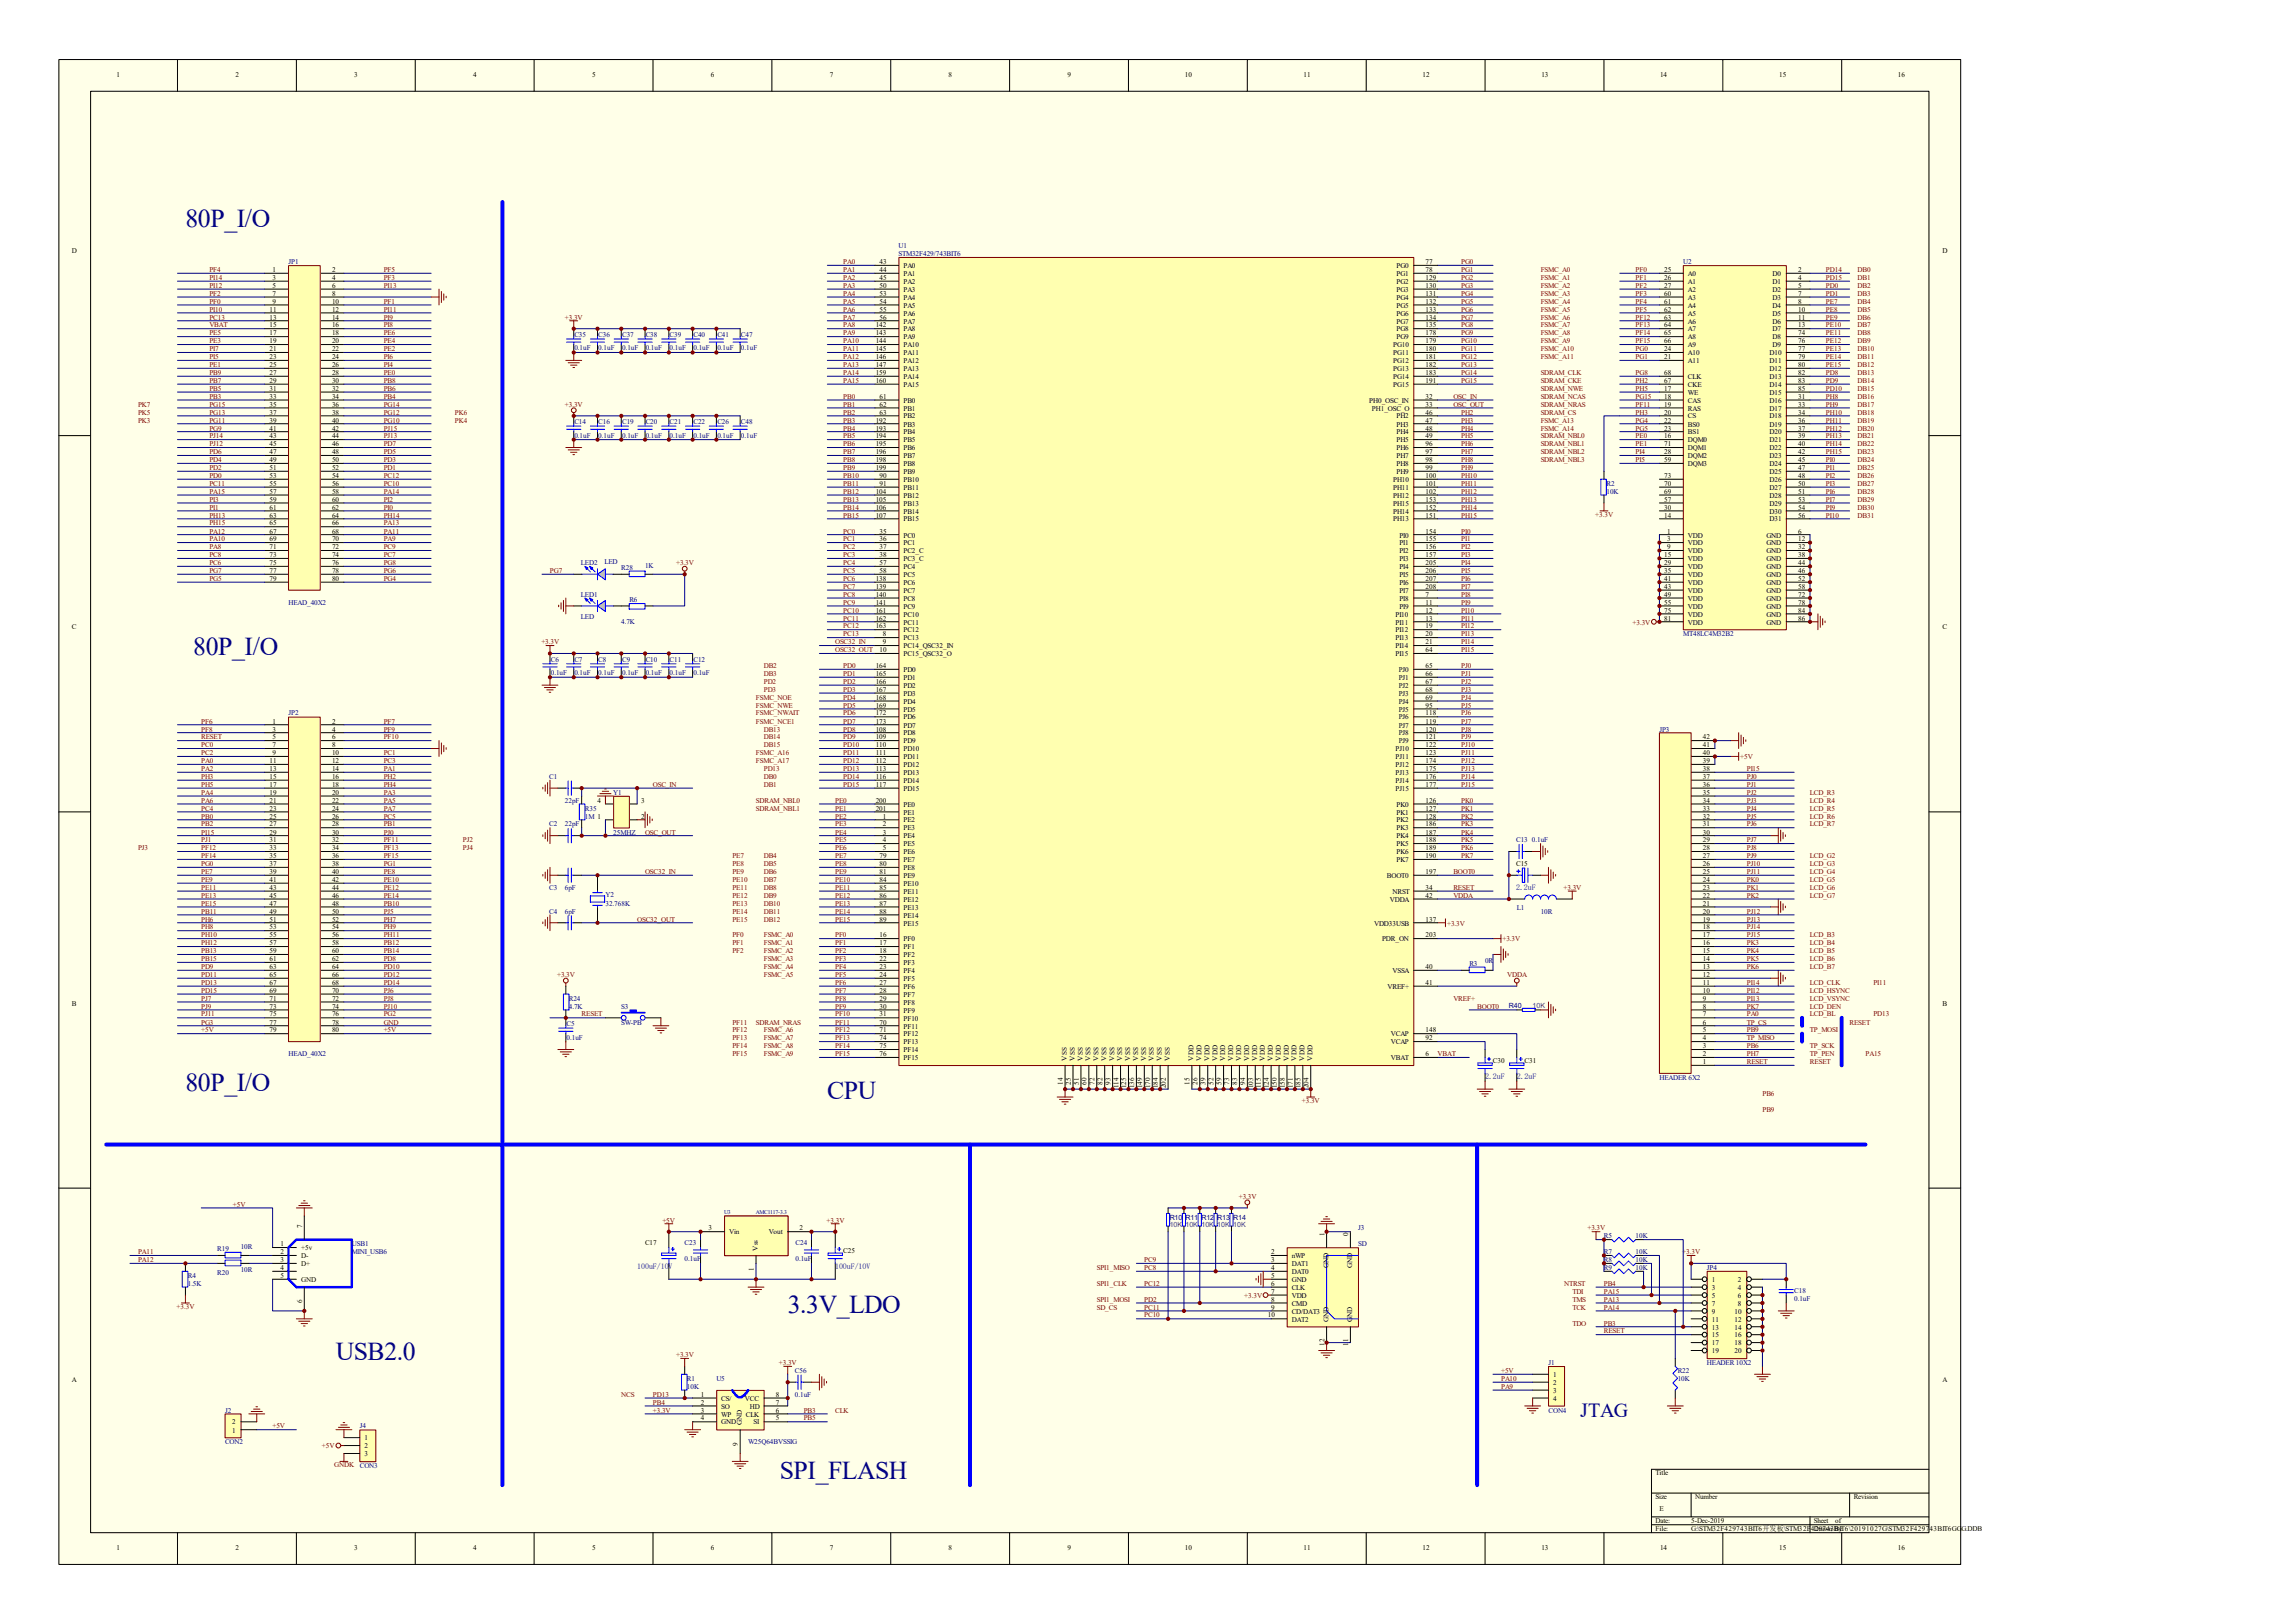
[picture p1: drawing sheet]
<svg xmlns="http://www.w3.org/2000/svg" width="297mm" height="210mm" viewBox="0 0 297 210" stroke-linecap="round" stroke-linejoin="round" font-family="sans-serif">
<defs><g id="words">
<g font-size="3.3" fill="#000080">
<text x="24" y="29.4">80P_I/O</text>
<text x="25" y="84.8">80P_I/O</text>
<text x="24" y="141.1">80P_I/O</text>
<text x="107.1" y="142.2">CPU</text>
<text x="101.9" y="169.8">3.3V_LDO</text>
<text x="43.5" y="176">USB2.0</text>
<text x="100.9" y="191.4">SPI_FLASH</text>
</g>
<text font-size="2.6" fill="#000080" x="204.5" y="183.4">JTAG</text>
<g font-size="1" fill="#000080">
<text x="196.2" y="115.2">2.2uF</text>
<text x="192.2" y="139.7">2.2uF</text>
<text x="196.3" y="139.7">2.2uF</text>
<text x="82.5" y="164.3">100uF/10V</text>
<text x="108.1" y="164.3">100uF/10V</text>
</g>
<g font-size=".9">
<text x="15.1" y="10">1</text>
<text x="30.5" y="10">2</text>
<text x="45.8" y="10">3</text>
<text x="61.2" y="10">4</text>
<text x="76.6" y="10">5</text>
<text x="92" y="10">6</text>
<text x="107.4" y="10">7</text>
<text x="122.8" y="10">8</text>
<text x="138.1" y="10">9</text>
<text x="153.3" y="10">10</text>
<text x="168.7" y="10">11</text>
<text x="184.1" y="10">12</text>
<text x="199.5" y="10">13</text>
<text x="214.8" y="10">14</text>
<text x="230.3" y="10">15</text>
<text x="245.6" y="10">16</text>
<text x="9.3" y="32.7">D</text>
<text x="35.3" y="35.2">1</text>
<text x="43" y="35.2">2</text>
<text x="113.8" y="34.2">43</text>
<text x="113.8" y="35.2">44</text>
<text x="116.9" y="34.7">PA0</text>
<text x="116.9" y="35.7">PA1</text>
<text x="180.7" y="34.7">PG0</text>
<text x="180.7" y="35.7">PG1</text>
<text x="184.5" y="34.2">77</text>
<text x="184.5" y="35.2">78</text>
<text x="215.4" y="35.2">25</text>
<text x="218.4" y="35.7">A0</text>
<text x="229.4" y="35.7">D0</text>
<text x="232.7" y="35.2">2</text>
<text x="251.4" y="32.7">D</text>
<text x="34.9" y="40.3">11</text>
<text x="34.9" y="41.4">13</text>
<text x="35.3" y="36.2">3</text>
<text x="35.3" y="37.3">5</text>
<text x="35.3" y="38.3">7</text>
<text x="35.3" y="39.3">9</text>
<text x="43" y="36.2">4</text>
<text x="43" y="37.3">6</text>
<text x="43" y="38.3">8</text>
<text x="43" y="39.3">10</text>
<text x="43" y="40.3">12</text>
<text x="43" y="41.4">14</text>
<text x="113.8" y="36.2">45</text>
<text x="113.8" y="37.3">50</text>
<text x="113.8" y="38.3">53</text>
<text x="113.8" y="39.3">54</text>
<text x="113.8" y="40.3">55</text>
<text x="113.8" y="41.4">56</text>
<text x="116.9" y="36.7">PA2</text>
<text x="116.9" y="37.8">PA3</text>
<text x="116.9" y="38.8">PA4</text>
<text x="116.9" y="39.8">PA5</text>
<text x="116.9" y="40.9">PA6</text>
<text x="116.9" y="41.9">PA7</text>
<text x="180.7" y="36.7">PG2</text>
<text x="180.7" y="37.8">PG3</text>
<text x="180.7" y="38.8">PG4</text>
<text x="180.7" y="39.8">PG5</text>
<text x="180.7" y="40.9">PG6</text>
<text x="180.7" y="41.9">PG7</text>
<text x="184.5" y="36.2">129</text>
<text x="184.5" y="37.3">130</text>
<text x="184.5" y="38.3">131</text>
<text x="184.5" y="39.3">132</text>
<text x="184.5" y="40.3">133</text>
<text x="184.5" y="41.4">134</text>
<text x="215.4" y="36.2">26</text>
<text x="215.4" y="37.3">27</text>
<text x="215.4" y="38.3">60</text>
<text x="215.4" y="39.3">61</text>
<text x="215.4" y="40.3">62</text>
<text x="215.4" y="41.4">63</text>
<text x="218.4" y="36.7">A1</text>
<text x="218.4" y="37.8">A2</text>
<text x="218.4" y="38.8">A3</text>
<text x="218.4" y="39.8">A4</text>
<text x="218.4" y="40.9">A5</text>
<text x="218.4" y="41.9">A6</text>
<text x="229.4" y="36.7">D1</text>
<text x="229.4" y="37.8">D2</text>
<text x="229.4" y="38.8">D3</text>
<text x="229.4" y="39.8">D4</text>
<text x="229.4" y="40.9">D5</text>
<text x="229.4" y="41.9">D6</text>
<text x="232.7" y="36.2">4</text>
<text x="232.7" y="37.3">5</text>
<text x="232.7" y="38.3">7</text>
<text x="232.7" y="39.3">8</text>
<text x="232.7" y="40.3">10</text>
<text x="232.7" y="41.4">11</text>
<text x="34.9" y="42.4">15</text>
<text x="34.9" y="43.4">17</text>
<text x="34.9" y="44.4">19</text>
<text x="34.9" y="45.5">21</text>
<text x="34.9" y="46.5">23</text>
<text x="34.9" y="47.5">25</text>
<text x="43" y="42.4">16</text>
<text x="43" y="43.4">18</text>
<text x="43" y="44.4">20</text>
<text x="43" y="45.5">22</text>
<text x="43" y="46.5">24</text>
<text x="43" y="47.5">26</text>
<text x="113.3" y="42.4">142</text>
<text x="113.3" y="43.4">143</text>
<text x="113.3" y="44.4">144</text>
<text x="113.3" y="45.5">145</text>
<text x="113.3" y="46.5">146</text>
<text x="113.3" y="47.5">147</text>
<text x="116.9" y="42.9">PA8</text>
<text x="116.9" y="43.9">PA9</text>
<text x="116.9" y="45">PA10</text>
<text x="116.9" y="46">PA11</text>
<text x="116.9" y="47">PA12</text>
<text x="180.3" y="45">PG10</text>
<text x="180.3" y="46">PG11</text>
<text x="180.3" y="47">PG12</text>
<text x="180.7" y="42.9">PG8</text>
<text x="180.7" y="43.9">PG9</text>
<text x="184.5" y="42.4">135</text>
<text x="184.5" y="43.4">178</text>
<text x="184.5" y="44.4">179</text>
<text x="184.5" y="45.5">180</text>
<text x="184.5" y="46.5">181</text>
<text x="184.5" y="47.5">182</text>
<text x="215.4" y="46.5">21</text>
<text x="215.4" y="45.5">24</text>
<text x="215.4" y="42.4">64</text>
<text x="215.4" y="43.4">65</text>
<text x="215.4" y="44.4">66</text>
<text x="218.4" y="47">A11</text>
<text x="218.4" y="46">A10</text>
<text x="218.4" y="42.9">A7</text>
<text x="218.4" y="43.9">A8</text>
<text x="218.4" y="45">A9</text>
<text x="229" y="46">D10</text>
<text x="229" y="47">D11</text>
<text x="229.4" y="42.9">D7</text>
<text x="229.4" y="43.9">D8</text>
<text x="229.4" y="45">D9</text>
<text x="232.7" y="42.4">13</text>
<text x="232.7" y="43.4">74</text>
<text x="232.7" y="44.4">76</text>
<text x="232.7" y="45.5">77</text>
<text x="232.7" y="46.5">79</text>
<text x="232.7" y="47.5">80</text>
<text x="34.9" y="48.5">27</text>
<text x="34.9" y="49.5">29</text>
<text x="34.9" y="50.6">31</text>
<text x="34.9" y="51.6">33</text>
<text x="34.9" y="52.6">35</text>
<text x="34.9" y="53.6">37</text>
<text x="43" y="48.5">28</text>
<text x="43" y="49.5">30</text>
<text x="43" y="50.6">32</text>
<text x="43" y="51.6">34</text>
<text x="43" y="52.6">36</text>
<text x="43" y="53.6">38</text>
<text x="113.3" y="48.5">159</text>
<text x="113.3" y="49.5">160</text>
<text x="113.8" y="51.6">61</text>
<text x="113.8" y="52.6">62</text>
<text x="113.8" y="53.6">63</text>
<text x="116.9" y="52.1">PB0</text>
<text x="116.9" y="53.1">PB1</text>
<text x="116.9" y="48">PA13</text>
<text x="116.9" y="49">PA14</text>
<text x="116.9" y="50.1">PA15</text>
<text x="177.2" y="52.1">PH0_OSC_IN</text>
<text x="177.5" y="53.1">PH1_OSC_O</text>
<text x="180.3" y="48">PG13</text>
<text x="180.3" y="49">PG14</text>
<text x="180.3" y="50.1">PG15</text>
<text x="184.5" y="51.6">32</text>
<text x="184.5" y="52.6">33</text>
<text x="184.5" y="53.6">46</text>
<text x="184.5" y="48.5">183</text>
<text x="184.5" y="49.5">191</text>
<text x="215.4" y="50.6">17</text>
<text x="215.4" y="51.6">18</text>
<text x="215.4" y="52.6">19</text>
<text x="215.4" y="53.6">20</text>
<text x="215.4" y="49.5">67</text>
<text x="215.4" y="48.5">68</text>
<text x="218.4" y="51.1">WE</text>
<text x="218.4" y="52.1">CAS</text>
<text x="218.4" y="53.1">RAS</text>
<text x="218.4" y="50.1">CKE</text>
<text x="218.4" y="49">CLK</text>
<text x="229" y="52.1">D16</text>
<text x="229" y="53.1">D17</text>
<text x="229" y="48">D12</text>
<text x="229" y="49">D13</text>
<text x="229" y="50.1">D14</text>
<text x="229" y="51.1">D15</text>
<text x="232.7" y="51.6">31</text>
<text x="232.7" y="52.6">33</text>
<text x="232.7" y="53.6">34</text>
<text x="232.7" y="48.5">82</text>
<text x="232.7" y="49.5">83</text>
<text x="232.7" y="50.6">85</text>
<text x="34.9" y="54.7">39</text>
<text x="34.9" y="55.7">41</text>
<text x="34.9" y="56.7">43</text>
<text x="34.9" y="57.7">45</text>
<text x="34.9" y="58.8">47</text>
<text x="34.9" y="59.8">49</text>
<text x="43" y="54.7">40</text>
<text x="43" y="55.7">42</text>
<text x="43" y="56.7">44</text>
<text x="43" y="57.7">46</text>
<text x="43" y="58.8">48</text>
<text x="43" y="59.8">50</text>
<text x="113.3" y="54.7">192</text>
<text x="113.3" y="55.7">193</text>
<text x="113.3" y="56.7">194</text>
<text x="113.3" y="57.7">195</text>
<text x="113.3" y="58.8">196</text>
<text x="113.3" y="59.8">198</text>
<text x="116.9" y="54.1">PB2</text>
<text x="116.9" y="55.2">PB3</text>
<text x="116.9" y="56.2">PB4</text>
<text x="116.9" y="57.2">PB5</text>
<text x="116.9" y="58.3">PB6</text>
<text x="116.9" y="59.3">PB7</text>
<text x="180.7" y="54.1">PH2</text>
<text x="180.7" y="55.2">PH3</text>
<text x="180.7" y="56.2">PH4</text>
<text x="180.7" y="57.2">PH5</text>
<text x="180.7" y="58.3">PH6</text>
<text x="180.7" y="59.3">PH7</text>
<text x="184.5" y="54.7">47</text>
<text x="184.5" y="55.7">48</text>
<text x="184.5" y="56.7">49</text>
<text x="184.5" y="57.7">96</text>
<text x="184.5" y="58.8">97</text>
<text x="184.5" y="59.8">98</text>
<text x="215.4" y="56.7">16</text>
<text x="215.4" y="54.7">22</text>
<text x="215.4" y="55.7">23</text>
<text x="215.4" y="58.8">28</text>
<text x="215.4" y="59.8">59</text>
<text x="215.4" y="57.7">71</text>
<text x="218.4" y="57.2">DQM0</text>
<text x="218.4" y="54.1">CS</text>
<text x="218.4" y="55.2">BS0</text>
<text x="218.4" y="56.2">BS1</text>
<text x="218.4" y="59.3">DQM2</text>
<text x="218.4" y="58.3">DQM1</text>
<text x="229" y="54.1">D18</text>
<text x="229" y="55.2">D19</text>
<text x="229" y="56.2">D20</text>
<text x="229" y="57.2">D21</text>
<text x="229" y="58.3">D22</text>
<text x="229" y="59.3">D23</text>
<text x="232.7" y="54.7">36</text>
<text x="232.7" y="55.7">37</text>
<text x="232.7" y="56.7">39</text>
<text x="232.7" y="57.7">40</text>
<text x="232.7" y="58.8">42</text>
<text x="232.7" y="59.8">45</text>
<text x="34.9" y="60.8">51</text>
<text x="34.9" y="61.8">53</text>
<text x="34.9" y="62.9">55</text>
<text x="34.9" y="63.9">57</text>
<text x="34.9" y="64.9">59</text>
<text x="34.9" y="66">61</text>
<text x="43" y="60.8">52</text>
<text x="43" y="61.8">54</text>
<text x="43" y="62.9">56</text>
<text x="43" y="63.9">58</text>
<text x="43" y="64.9">60</text>
<text x="43" y="66">62</text>
<text x="113.3" y="63.9">104</text>
<text x="113.3" y="64.9">105</text>
<text x="113.3" y="66">106</text>
<text x="113.3" y="60.8">199</text>
<text x="113.8" y="61.8">90</text>
<text x="113.8" y="62.9">91</text>
<text x="116.9" y="62.4">PB10</text>
<text x="116.9" y="63.4">PB11</text>
<text x="116.9" y="64.4">PB12</text>
<text x="116.9" y="65.4">PB13</text>
<text x="116.9" y="60.3">PB8</text>
<text x="116.9" y="61.3">PB9</text>
<text x="180.3" y="62.4">PH10</text>
<text x="180.3" y="63.4">PH11</text>
<text x="180.3" y="64.4">PH12</text>
<text x="180.3" y="65.4">PH15</text>
<text x="180.7" y="60.3">PH8</text>
<text x="180.7" y="61.3">PH9</text>
<text x="184.5" y="60.8">99</text>
<text x="184.5" y="61.8">100</text>
<text x="184.5" y="62.9">101</text>
<text x="184.5" y="63.9">102</text>
<text x="184.5" y="66">152</text>
<text x="184.5" y="64.9">153</text>
<text x="215.4" y="66">30</text>
<text x="215.4" y="64.9">57</text>
<text x="215.4" y="63.9">69</text>
<text x="215.4" y="62.9">70</text>
<text x="215.4" y="61.8">73</text>
<text x="218.4" y="60.3">DQM3</text>
<text x="229" y="60.3">D24</text>
<text x="229" y="61.3">D25</text>
<text x="229" y="62.4">D26</text>
<text x="229" y="63.4">D27</text>
<text x="229" y="64.4">D28</text>
<text x="229" y="65.4">D29</text>
<text x="232.7" y="60.8">47</text>
<text x="232.7" y="61.8">48</text>
<text x="232.7" y="62.9">50</text>
<text x="232.7" y="63.9">51</text>
<text x="232.7" y="64.9">53</text>
<text x="232.7" y="66">54</text>
<text x="34.9" y="67">63</text>
<text x="34.9" y="68">65</text>
<text x="34.9" y="69">67</text>
<text x="34.9" y="70.1">69</text>
<text x="34.9" y="71.1">71</text>
<text x="43" y="67">64</text>
<text x="43" y="68">66</text>
<text x="43" y="69">68</text>
<text x="43" y="70.1">70</text>
<text x="43" y="71.1">72</text>
<text x="113.3" y="67">107</text>
<text x="113.8" y="69">35</text>
<text x="113.8" y="70.1">36</text>
<text x="113.8" y="71.1">37</text>
<text x="116.9" y="69.6">PC0</text>
<text x="116.9" y="70.6">PC1</text>
<text x="116.9" y="71.6">PC2_C</text>
<text x="116.9" y="66.5">PB14</text>
<text x="116.9" y="67.5">PB15</text>
<text x="180.3" y="67.5">PH13</text>
<text x="180.3" y="66.5">PH14</text>
<text x="181.1" y="69.6">PI0</text>
<text x="181.1" y="70.6">PI1</text>
<text x="181.1" y="71.6">PI2</text>
<text x="184.5" y="67">151</text>
<text x="184.5" y="69">154</text>
<text x="184.5" y="70.1">155</text>
<text x="184.5" y="71.1">156</text>
<text x="215.4" y="67">14</text>
<text x="215.8" y="69">1</text>
<text x="215.8" y="70.1">3</text>
<text x="215.8" y="71.1">9</text>
<text x="218.4" y="69.6">VDD</text>
<text x="218.4" y="70.6">VDD</text>
<text x="218.4" y="71.6">VDD</text>
<text x="228.6" y="69.6">GND</text>
<text x="228.6" y="70.6">GND</text>
<text x="228.6" y="71.6">GND</text>
<text x="229" y="66.5">D30</text>
<text x="229" y="67.5">D31</text>
<text x="232.7" y="69">6</text>
<text x="232.7" y="70.1">12</text>
<text x="232.7" y="71.1">32</text>
<text x="232.7" y="67">56</text>
<text x="34.9" y="72.1">73</text>
<text x="34.9" y="73.1">75</text>
<text x="34.9" y="74.2">77</text>
<text x="34.9" y="75.2">79</text>
<text x="43" y="72.1">74</text>
<text x="43" y="73.1">76</text>
<text x="43" y="74.2">78</text>
<text x="43" y="75.2">80</text>
<text x="113.3" y="75.2">138</text>
<text x="113.3" y="76.2">139</text>
<text x="113.3" y="77.2">140</text>
<text x="113.8" y="72.1">38</text>
<text x="113.8" y="73.1">57</text>
<text x="113.8" y="74.2">58</text>
<text x="116.9" y="72.6">PC3_C</text>
<text x="116.9" y="73.6">PC4</text>
<text x="116.9" y="74.7">PC5</text>
<text x="116.9" y="75.7">PC6</text>
<text x="116.9" y="76.7">PC7</text>
<text x="116.9" y="77.7">PC8</text>
<text x="181.1" y="77.7">PI8</text>
<text x="181.1" y="72.6">PI3</text>
<text x="181.1" y="73.6">PI4</text>
<text x="181.1" y="74.7">PI5</text>
<text x="181.1" y="75.7">PI6</text>
<text x="181.1" y="76.7">PI7</text>
<text x="184.5" y="77.2">7</text>
<text x="184.5" y="72.1">157</text>
<text x="184.5" y="73.1">205</text>
<text x="184.5" y="74.2">206</text>
<text x="184.5" y="75.2">207</text>
<text x="184.5" y="76.2">208</text>
<text x="215.4" y="72.1">15</text>
<text x="215.4" y="73.1">29</text>
<text x="215.4" y="74.2">35</text>
<text x="215.4" y="75.2">41</text>
<text x="215.4" y="76.2">43</text>
<text x="215.4" y="77.2">49</text>
<text x="218.4" y="72.6">VDD</text>
<text x="218.4" y="73.6">VDD</text>
<text x="218.4" y="74.7">VDD</text>
<text x="218.4" y="75.7">VDD</text>
<text x="218.4" y="76.7">VDD</text>
<text x="218.4" y="77.7">VDD</text>
<text x="228.6" y="72.6">GND</text>
<text x="228.6" y="73.6">GND</text>
<text x="228.6" y="74.7">GND</text>
<text x="228.6" y="75.7">GND</text>
<text x="228.6" y="76.7">GND</text>
<text x="228.6" y="77.7">GND</text>
<text x="232.7" y="72.1">38</text>
<text x="232.7" y="73.1">44</text>
<text x="232.7" y="74.2">46</text>
<text x="232.7" y="75.2">52</text>
<text x="232.7" y="76.2">58</text>
<text x="232.7" y="77.2">72</text>
<text x="9.3" y="81.4">C</text>
<text x="113.3" y="78.2">141</text>
<text x="113.3" y="79.3">161</text>
<text x="113.3" y="80.3">162</text>
<text x="113.3" y="81.3">163</text>
<text x="114.3" y="82.3">8</text>
<text x="114.3" y="83.4">9</text>
<text x="116.9" y="82.8">PC13</text>
<text x="116.9" y="83.9">PC14_QSC32_IN</text>
<text x="116.9" y="78.8">PC9</text>
<text x="116.9" y="79.8">PC10</text>
<text x="116.9" y="80.8">PC11</text>
<text x="116.9" y="81.8">PC12</text>
<text x="180.6" y="79.8">PI10</text>
<text x="180.6" y="80.8">PI11</text>
<text x="180.6" y="81.8">PI12</text>
<text x="180.6" y="82.8">PI13</text>
<text x="180.6" y="83.9">PI14</text>
<text x="181.1" y="78.8">PI9</text>
<text x="184.5" y="78.2">11</text>
<text x="184.5" y="79.3">12</text>
<text x="184.5" y="80.3">13</text>
<text x="184.5" y="81.3">19</text>
<text x="184.5" y="82.3">20</text>
<text x="184.5" y="83.4">21</text>
<text x="215.4" y="78.2">55</text>
<text x="215.4" y="79.3">75</text>
<text x="215.4" y="80.3">81</text>
<text x="218.4" y="78.8">VDD</text>
<text x="218.4" y="79.8">VDD</text>
<text x="218.4" y="80.8">VDD</text>
<text x="228.6" y="78.8">GND</text>
<text x="228.6" y="79.8">GND</text>
<text x="228.6" y="80.8">GND</text>
<text x="232.7" y="78.2">78</text>
<text x="232.7" y="79.3">84</text>
<text x="232.7" y="80.3">86</text>
<text x="251.4" y="81.4">C</text>
<text x="113.3" y="86.4">164</text>
<text x="113.3" y="87.5">165</text>
<text x="113.3" y="88.5">166</text>
<text x="113.3" y="89.5">167</text>
<text x="113.8" y="84.4">10</text>
<text x="116.9" y="84.9">PC15_QSC32_O</text>
<text x="116.9" y="87">PD0</text>
<text x="116.9" y="88">PD1</text>
<text x="116.9" y="89">PD2</text>
<text x="180.6" y="84.9">PI15</text>
<text x="181" y="87">PJ0</text>
<text x="181" y="88">PJ1</text>
<text x="181" y="89">PJ2</text>
<text x="184.5" y="84.4">64</text>
<text x="184.5" y="86.4">65</text>
<text x="184.5" y="87.5">66</text>
<text x="184.5" y="88.5">67</text>
<text x="184.5" y="89.5">68</text>
<text x="35.3" y="93.6">1</text>
<text x="35.3" y="94.7">3</text>
<text x="35.3" y="95.7">5</text>
<text x="43" y="93.6">2</text>
<text x="43" y="94.7">4</text>
<text x="43" y="95.7">6</text>
<text x="113.3" y="94.7">108</text>
<text x="113.3" y="95.7">109</text>
<text x="113.3" y="90.6">168</text>
<text x="113.3" y="91.6">169</text>
<text x="113.3" y="92.6">172</text>
<text x="113.3" y="93.6">173</text>
<text x="116.9" y="95.2">PD8</text>
<text x="116.9" y="90">PD3</text>
<text x="116.9" y="91.1">PD4</text>
<text x="116.9" y="92.1">PD5</text>
<text x="116.9" y="93.1">PD6</text>
<text x="116.9" y="94.1">PD7</text>
<text x="181" y="90">PJ3</text>
<text x="181" y="91.1">PJ4</text>
<text x="181" y="92.1">PJ5</text>
<text x="181" y="93.1">PJ6</text>
<text x="181" y="94.1">PJ7</text>
<text x="181" y="95.2">PJ8</text>
<text x="184.5" y="90.6">69</text>
<text x="184.5" y="91.6">95</text>
<text x="184.5" y="92.6">118</text>
<text x="184.5" y="93.6">119</text>
<text x="184.5" y="94.7">120</text>
<text x="184.5" y="95.7">121</text>
<text x="220.4" y="95.7">42</text>
<text x="34.9" y="98.8">11</text>
<text x="34.9" y="99.8">13</text>
<text x="34.9" y="100.8">15</text>
<text x="34.9" y="101.8">17</text>
<text x="35.3" y="96.7">7</text>
<text x="35.3" y="97.7">9</text>
<text x="43" y="96.7">8</text>
<text x="43" y="97.7">10</text>
<text x="43" y="98.8">12</text>
<text x="43" y="99.8">14</text>
<text x="43" y="100.8">16</text>
<text x="43" y="101.8">18</text>
<text x="113.3" y="96.7">110</text>
<text x="113.3" y="97.7">111</text>
<text x="113.3" y="98.8">112</text>
<text x="113.3" y="99.8">113</text>
<text x="113.3" y="100.8">116</text>
<text x="113.3" y="101.8">117</text>
<text x="116.9" y="96.2">PD9</text>
<text x="116.9" y="97.2">PD10</text>
<text x="116.9" y="98.3">PD11</text>
<text x="116.9" y="99.3">PD12</text>
<text x="116.9" y="100.3">PD13</text>
<text x="116.9" y="101.3">PD14</text>
<text x="180.6" y="97.2">PJ10</text>
<text x="180.6" y="98.3">PJ11</text>
<text x="180.6" y="99.3">PJ12</text>
<text x="180.6" y="100.3">PJ13</text>
<text x="180.6" y="101.3">PJ14</text>
<text x="181" y="96.2">PJ9</text>
<text x="184.5" y="96.7">122</text>
<text x="184.5" y="97.7">123</text>
<text x="184.5" y="98.8">174</text>
<text x="184.5" y="99.8">175</text>
<text x="184.5" y="100.8">176</text>
<text x="184.5" y="101.8">177</text>
<text x="220.4" y="101.8">36</text>
<text x="220.4" y="100.8">37</text>
<text x="220.4" y="99.8">38</text>
<text x="220.4" y="98.8">39</text>
<text x="220.4" y="97.7">40</text>
<text x="220.4" y="96.7">41</text>
<text x="34.9" y="102.9">19</text>
<text x="34.9" y="103.9">21</text>
<text x="34.9" y="104.9">23</text>
<text x="34.9" y="105.9">25</text>
<text x="34.9" y="106.9">27</text>
<text x="34.9" y="108">29</text>
<text x="43" y="102.9">20</text>
<text x="43" y="103.9">22</text>
<text x="43" y="104.9">24</text>
<text x="43" y="105.9">26</text>
<text x="43" y="106.9">28</text>
<text x="43" y="108">30</text>
<text x="77.3" y="103.9">4</text>
<text x="83" y="105.9">2</text>
<text x="83" y="103.9">3</text>
<text x="113.3" y="103.9">200</text>
<text x="113.3" y="104.9">201</text>
<text x="114.3" y="105.9">1</text>
<text x="114.3" y="106.9">2</text>
<text x="114.3" y="108">3</text>
<text x="116.9" y="106.4">PE2</text>
<text x="116.9" y="107.4">PE3</text>
<text x="116.9" y="102.3">PD15</text>
<text x="116.9" y="104.4">PE0</text>
<text x="116.9" y="105.4">PE1</text>
<text x="180.6" y="102.3">PJ15</text>
<text x="180.7" y="104.4">PK0</text>
<text x="180.7" y="105.4">PK1</text>
<text x="180.7" y="106.4">PK2</text>
<text x="180.7" y="107.4">PK3</text>
<text x="184.5" y="103.9">126</text>
<text x="184.5" y="104.9">127</text>
<text x="184.5" y="105.9">128</text>
<text x="184.5" y="106.9">186</text>
<text x="184.5" y="108">187</text>
<text x="220.4" y="108">30</text>
<text x="220.4" y="106.9">31</text>
<text x="220.4" y="105.9">32</text>
<text x="220.4" y="104.9">33</text>
<text x="220.4" y="103.9">34</text>
<text x="220.4" y="102.9">35</text>
<text x="34.9" y="109">31</text>
<text x="34.9" y="110">33</text>
<text x="34.9" y="111">35</text>
<text x="34.9" y="112.1">37</text>
<text x="34.9" y="113.1">39</text>
<text x="43" y="109">32</text>
<text x="43" y="110">34</text>
<text x="43" y="111">36</text>
<text x="43" y="112.1">38</text>
<text x="43" y="113.1">40</text>
<text x="113.8" y="111">79</text>
<text x="113.8" y="112.1">80</text>
<text x="113.8" y="113.1">81</text>
<text x="114.3" y="109">4</text>
<text x="114.3" y="110">5</text>
<text x="116.9" y="108.5">PE4</text>
<text x="116.9" y="109.5">PE5</text>
<text x="116.9" y="110.5">PE6</text>
<text x="116.9" y="111.5">PE7</text>
<text x="116.9" y="112.6">PE8</text>
<text x="116.9" y="113.6">PE9</text>
<text x="179.5" y="113.6">BOOT0</text>
<text x="180.7" y="108.5">PK4</text>
<text x="180.7" y="109.5">PK5</text>
<text x="180.7" y="110.5">PK6</text>
<text x="180.7" y="111.5">PK7</text>
<text x="184.5" y="109">188</text>
<text x="184.5" y="110">189</text>
<text x="184.5" y="111">190</text>
<text x="184.5" y="113.1">197</text>
<text x="196.2" y="112.1">C15</text>
<text x="220.4" y="113.1">25</text>
<text x="220.4" y="112.1">26</text>
<text x="220.4" y="111">27</text>
<text x="220.4" y="110">28</text>
<text x="220.4" y="109">29</text>
<text x="34.9" y="114.1">41</text>
<text x="34.9" y="115.1">43</text>
<text x="34.9" y="116.2">45</text>
<text x="34.9" y="117.2">47</text>
<text x="34.9" y="118.2">49</text>
<text x="34.9" y="119.3">51</text>
<text x="43" y="114.1">42</text>
<text x="43" y="115.1">44</text>
<text x="43" y="116.2">46</text>
<text x="43" y="117.2">48</text>
<text x="43" y="118.2">50</text>
<text x="43" y="119.3">52</text>
<text x="113.8" y="114.1">84</text>
<text x="113.8" y="115.1">85</text>
<text x="113.8" y="116.2">86</text>
<text x="113.8" y="117.2">87</text>
<text x="113.8" y="118.2">88</text>
<text x="113.8" y="119.3">89</text>
<text x="116.9" y="114.6">PE10</text>
<text x="116.9" y="115.7">PE11</text>
<text x="116.9" y="116.7">PE12</text>
<text x="116.9" y="117.7">PE13</text>
<text x="116.9" y="118.7">PE14</text>
<text x="116.9" y="119.8">PE15</text>
<text x="177.8" y="119.8">VDD33USB</text>
<text x="179.9" y="116.7">VDDA</text>
<text x="180.2" y="115.7">NRST</text>
<text x="184.5" y="115.1">34</text>
<text x="184.5" y="116.2">42</text>
<text x="184.5" y="119.3">137</text>
<text x="220.4" y="119.3">19</text>
<text x="220.4" y="118.2">20</text>
<text x="220.4" y="117.2">21</text>
<text x="220.4" y="116.2">22</text>
<text x="220.4" y="115.1">23</text>
<text x="220.4" y="114.1">24</text>
<text x="34.9" y="120.3">53</text>
<text x="34.9" y="121.3">55</text>
<text x="34.9" y="122.3">57</text>
<text x="34.9" y="123.4">59</text>
<text x="34.9" y="124.4">61</text>
<text x="34.9" y="125.4">63</text>
<text x="43" y="120.3">54</text>
<text x="43" y="121.3">56</text>
<text x="43" y="122.3">58</text>
<text x="43" y="123.4">60</text>
<text x="43" y="124.4">62</text>
<text x="43" y="125.4">64</text>
<text x="113.8" y="121.3">16</text>
<text x="113.8" y="122.3">17</text>
<text x="113.8" y="123.4">18</text>
<text x="113.8" y="124.4">22</text>
<text x="113.8" y="125.4">23</text>
<text x="116.9" y="121.8">PF0</text>
<text x="116.9" y="122.9">PF1</text>
<text x="116.9" y="123.9">PF2</text>
<text x="116.9" y="124.9">PF3</text>
<text x="116.9" y="125.9">PF4</text>
<text x="178.9" y="121.8">PDR_ON</text>
<text x="180.2" y="125.9">VSSA</text>
<text x="184.5" y="125.4">40</text>
<text x="184.5" y="121.3">203</text>
<text x="220.4" y="125.4">13</text>
<text x="220.4" y="124.4">14</text>
<text x="220.4" y="123.4">15</text>
<text x="220.4" y="122.3">16</text>
<text x="220.4" y="121.3">17</text>
<text x="220.4" y="120.3">18</text>
<text x="9.3" y="130.1">B</text>
<text x="34.9" y="126.4">65</text>
<text x="34.9" y="127.5">67</text>
<text x="34.9" y="128.5">69</text>
<text x="34.9" y="129.5">71</text>
<text x="34.9" y="130.5">73</text>
<text x="34.9" y="131.5">75</text>
<text x="43" y="126.4">66</text>
<text x="43" y="127.5">68</text>
<text x="43" y="128.5">70</text>
<text x="43" y="129.5">72</text>
<text x="43" y="130.5">74</text>
<text x="43" y="131.5">76</text>
<text x="113.8" y="126.4">24</text>
<text x="113.8" y="127.5">27</text>
<text x="113.8" y="128.5">28</text>
<text x="113.8" y="129.5">29</text>
<text x="113.8" y="130.5">30</text>
<text x="113.8" y="131.5">31</text>
<text x="116.9" y="126.9">PF5</text>
<text x="116.9" y="128">PF6</text>
<text x="116.9" y="129">PF7</text>
<text x="116.9" y="130">PF8</text>
<text x="116.9" y="131">PF9</text>
<text x="179.6" y="128">VREF+</text>
<text x="184.5" y="127.5">41</text>
<text x="220.4" y="131.5">7</text>
<text x="220.4" y="130.5">8</text>
<text x="220.4" y="129.5">9</text>
<text x="220.4" y="128.5">10</text>
<text x="220.4" y="127.5">11</text>
<text x="220.4" y="126.4">12</text>
<text x="251.4" y="130.1">B</text>
<text x="34.9" y="132.6">77</text>
<text x="34.9" y="133.6">79</text>
<text x="43" y="132.6">78</text>
<text x="43" y="133.6">80</text>
<text x="113.8" y="132.6">70</text>
<text x="113.8" y="133.6">71</text>
<text x="113.8" y="134.6">74</text>
<text x="113.8" y="135.6">75</text>
<text x="113.8" y="136.7">76</text>
<text x="116.9" y="132.1">PF10</text>
<text x="116.9" y="133.1">PF11</text>
<text x="116.9" y="134.1">PF12</text>
<text x="116.9" y="135.1">PF13</text>
<text x="116.9" y="136.1">PF14</text>
<text x="116.9" y="137.2">PF15</text>
<text x="138.1" y="137.2" transform="rotate(-90 138.1 137.2)">VSS</text>
<text x="139.1" y="137.2" transform="rotate(-90 139.1 137.2)">VSS</text>
<text x="140.1" y="137.2" transform="rotate(-90 140.1 137.2)">VSS</text>
<text x="141.1" y="137.2" transform="rotate(-90 141.1 137.2)">VSS</text>
<text x="142.2" y="137.2" transform="rotate(-90 142.2 137.2)">VSS</text>
<text x="143.2" y="137.2" transform="rotate(-90 143.2 137.2)">VSS</text>
<text x="144.2" y="137.2" transform="rotate(-90 144.2 137.2)">VSS</text>
<text x="145.2" y="137.2" transform="rotate(-90 145.2 137.2)">VSS</text>
<text x="146.3" y="137.2" transform="rotate(-90 146.3 137.2)">VSS</text>
<text x="147.3" y="137.2" transform="rotate(-90 147.3 137.2)">VSS</text>
<text x="148.3" y="137.2" transform="rotate(-90 148.3 137.2)">VSS</text>
<text x="149.3" y="137.2" transform="rotate(-90 149.3 137.2)">VSS</text>
<text x="150.4" y="137.2" transform="rotate(-90 150.4 137.2)">VSS</text>
<text x="151.4" y="137.2" transform="rotate(-90 151.4 137.2)">VSS</text>
<text x="154.5" y="137.2" transform="rotate(-90 154.5 137.2)">VDD</text>
<text x="155.5" y="137.2" transform="rotate(-90 155.5 137.2)">VDD</text>
<text x="156.5" y="137.2" transform="rotate(-90 156.5 137.2)">VDD</text>
<text x="157.6" y="137.2" transform="rotate(-90 157.6 137.2)">VDD</text>
<text x="158.6" y="137.2" transform="rotate(-90 158.6 137.2)">VDD</text>
<text x="159.6" y="137.2" transform="rotate(-90 159.6 137.2)">VDD</text>
<text x="160.6" y="137.2" transform="rotate(-90 160.6 137.2)">VDD</text>
<text x="161.7" y="137.2" transform="rotate(-90 161.7 137.2)">VDD</text>
<text x="162.7" y="137.2" transform="rotate(-90 162.7 137.2)">VDD</text>
<text x="163.7" y="137.2" transform="rotate(-90 163.7 137.2)">VDD</text>
<text x="164.7" y="137.2" transform="rotate(-90 164.7 137.2)">VDD</text>
<text x="165.8" y="137.2" transform="rotate(-90 165.8 137.2)">VDD</text>
<text x="166.8" y="137.2" transform="rotate(-90 166.8 137.2)">VDD</text>
<text x="167.8" y="137.2" transform="rotate(-90 167.8 137.2)">VDD</text>
<text x="168.8" y="137.2" transform="rotate(-90 168.8 137.2)">VDD</text>
<text x="169.9" y="137.2" transform="rotate(-90 169.9 137.2)">VDD</text>
<text x="180" y="137.2">VBAT</text>
<text x="180" y="135.1">VCAP</text>
<text x="180" y="134.1">VCAP</text>
<text x="184.5" y="136.7">6</text>
<text x="184.5" y="134.6">92</text>
<text x="184.5" y="133.6">148</text>
<text x="193.2" y="137.6">C30</text>
<text x="197.3" y="137.6">C31</text>
<text x="220.4" y="137.7">1</text>
<text x="220.4" y="136.7">2</text>
<text x="220.4" y="135.6">3</text>
<text x="220.4" y="134.6">4</text>
<text x="220.4" y="133.6">5</text>
<text x="220.4" y="132.6">6</text>
<text x="137.5" y="140.3" transform="rotate(-90 137.5 140.3)">14</text>
<text x="138.6" y="140.3" transform="rotate(-90 138.6 140.3)">25</text>
<text x="139.6" y="140.3" transform="rotate(-90 139.6 140.3)">51</text>
<text x="140.6" y="140.3" transform="rotate(-90 140.6 140.3)">60</text>
<text x="141.6" y="140.3" transform="rotate(-90 141.6 140.3)">72</text>
<text x="142.7" y="140.3" transform="rotate(-90 142.7 140.3)">82</text>
<text x="143.7" y="140.3" transform="rotate(-90 143.7 140.3)">93</text>
<text x="144.7" y="140.8" transform="rotate(-90 144.7 140.8)">114</text>
<text x="145.7" y="140.8" transform="rotate(-90 145.7 140.8)">125</text>
<text x="146.8" y="140.8" transform="rotate(-90 146.8 140.8)">136</text>
<text x="147.8" y="140.8" transform="rotate(-90 147.8 140.8)">149</text>
<text x="148.8" y="140.8" transform="rotate(-90 148.8 140.8)">170</text>
<text x="149.9" y="140.8" transform="rotate(-90 149.9 140.8)">184</text>
<text x="150.9" y="140.8" transform="rotate(-90 150.9 140.8)">202</text>
<text x="154" y="140.3" transform="rotate(-90 154 140.3)">15</text>
<text x="155" y="140.3" transform="rotate(-90 155 140.3)">26</text>
<text x="156" y="140.3" transform="rotate(-90 156 140.3)">39</text>
<text x="157.1" y="140.3" transform="rotate(-90 157.1 140.3)">52</text>
<text x="158.1" y="140.3" transform="rotate(-90 158.1 140.3)">59</text>
<text x="159.1" y="140.3" transform="rotate(-90 159.1 140.3)">73</text>
<text x="160.1" y="140.3" transform="rotate(-90 160.1 140.3)">83</text>
<text x="161.2" y="140.3" transform="rotate(-90 161.2 140.3)">94</text>
<text x="162.2" y="140.8" transform="rotate(-90 162.2 140.8)">103</text>
<text x="163.2" y="140.8" transform="rotate(-90 163.2 140.8)">115</text>
<text x="164.2" y="140.8" transform="rotate(-90 164.2 140.8)">124</text>
<text x="165.3" y="140.8" transform="rotate(-90 165.3 140.8)">150</text>
<text x="166.3" y="140.8" transform="rotate(-90 166.3 140.8)">158</text>
<text x="167.3" y="140.8" transform="rotate(-90 167.3 140.8)">171</text>
<text x="168.3" y="140.8" transform="rotate(-90 168.3 140.8)">185</text>
<text x="169.3" y="140.8" transform="rotate(-90 169.3 140.8)">204</text>
<text x="36.3" y="161.3">1</text>
<text x="39" y="161.8">+5v</text>
<text x="39.1" y="158.9" transform="rotate(-90 39.1 158.9)">7</text>
<text x="83.5" y="161.2">C17</text>
<text x="91.7" y="159.2">3</text>
<text x="94.4" y="159.7">Vin</text>
<text x="98.1" y="161.8" transform="rotate(-90 98.1 161.8)">Vss</text>
<text x="99.5" y="159.7">Vout</text>
<text x="103.5" y="159.2">2</text>
<text x="171.4" y="159.9" transform="rotate(-90 171.4 159.9)">1</text>
<text x="174.5" y="159.9" transform="rotate(-90 174.5 159.9)">0</text>
<text x="36.3" y="162.3">2</text>
<text x="36.3" y="163.3">3</text>
<text x="36.3" y="164.3">4</text>
<text x="36.3" y="165.4">5</text>
<text x="39" y="162.8">D-</text>
<text x="39" y="163.8">D+</text>
<text x="39" y="165.9">GND</text>
<text x="97.6" y="164.5" transform="rotate(-90 97.6 164.5)">1</text>
<text x="109.1" y="162.2">C25</text>
<text x="164.5" y="167.4">7</text>
<text x="164.5" y="166.4">6</text>
<text x="164.5" y="165.4">5</text>
<text x="164.5" y="164.3">4</text>
<text x="164.5" y="163.3">3</text>
<text x="164.5" y="162.3">2</text>
<text x="167.2" y="167.9">VDD</text>
<text x="167.2" y="166.9">CLK</text>
<text x="167.2" y="165.9">GND</text>
<text x="167.2" y="164.8">DAT0</text>
<text x="167.2" y="163.8">DAT1</text>
<text x="167.2" y="162.8">nWP</text>
<text x="171.9" y="164.1" transform="rotate(-90 171.9 164.1)">GND</text>
<text x="175" y="164.1" transform="rotate(-90 175 164.1)">GND</text>
<text x="221.5" y="165.9">1</text>
<text x="221.5" y="166.9">3</text>
<text x="221.5" y="167.9">5</text>
<text x="224.9" y="165.9">2</text>
<text x="224.9" y="166.9">4</text>
<text x="224.9" y="167.9">6</text>
<text x="39.1" y="168.6" transform="rotate(-90 39.1 168.6)">6</text>
<text x="164.1" y="170.5">10</text>
<text x="164.5" y="169.5">9</text>
<text x="164.5" y="168.4">8</text>
<text x="167.2" y="170">CD/DAT3</text>
<text x="167.2" y="169">CMD</text>
<text x="167.2" y="171">DAT2</text>
<text x="171.9" y="171.1" transform="rotate(-90 171.9 171.1)">GND</text>
<text x="175" y="171.1" transform="rotate(-90 175 171.1)">GND</text>
<text x="221.5" y="169">7</text>
<text x="221.5" y="170">9</text>
<text x="221.5" y="171">11</text>
<text x="221.5" y="172">13</text>
<text x="221.5" y="173.1">15</text>
<text x="224.5" y="170">10</text>
<text x="224.5" y="171">12</text>
<text x="224.5" y="172">14</text>
<text x="224.5" y="173.1">16</text>
<text x="224.9" y="169">8</text>
<text x="9.3" y="178.8">A</text>
<text x="171.4" y="174.2" transform="rotate(-90 171.4 174.2)">12</text>
<text x="174.5" y="174.2" transform="rotate(-90 174.5 174.2)">11</text>
<text x="201" y="178.2">1</text>
<text x="201" y="179.2">2</text>
<text x="221.5" y="174.1">17</text>
<text x="221.5" y="175.1">19</text>
<text x="224.5" y="174.1">18</text>
<text x="224.5" y="175.1">20</text>
<text x="251.4" y="178.8">A</text>
<text x="30.1" y="185.4">1</text>
<text x="30.1" y="184.3">2</text>
<text x="90.7" y="180.8">1</text>
<text x="90.7" y="181.8">2</text>
<text x="90.7" y="182.8">3</text>
<text x="90.7" y="183.8">4</text>
<text x="93.3" y="181.3">CS/</text>
<text x="93.3" y="182.3">SO</text>
<text x="93.3" y="183.3">WP</text>
<text x="93.3" y="184.3">GND</text>
<text x="96" y="184.4" transform="rotate(-90 96 184.4)">GND</text>
<text x="96.4" y="181.3">VCC</text>
<text x="96.5" y="183.3">CLK</text>
<text x="97" y="182.3">HD</text>
<text x="97.5" y="184.3">SI</text>
<text x="100.4" y="183.8">5</text>
<text x="100.4" y="182.8">6</text>
<text x="100.4" y="181.8">7</text>
<text x="100.4" y="180.8">8</text>
<text x="201" y="180.2">3</text>
<text x="201" y="181.3">4</text>
<text x="47.2" y="186.4">1</text>
<text x="47.2" y="187.4">2</text>
<text x="47.2" y="188.4">3</text>
<text x="95.5" y="187.1" transform="rotate(-90 95.5 187.1)">9</text>
<text x="214.2" y="190.9">Title</text>
<text x="214.2" y="194">Size</text>
<text x="214.2" y="197.1">Date:</text>
<text x="214.8" y="195.5">E</text>
<text x="218.9" y="197.1">5-Dec-2019</text>
<text x="219.4" y="194">Number</text>
<text x="234.7" y="197.1">Sheet</text>
<text x="237.5" y="197.1">of</text>
<text x="239.9" y="194">Revision</text>
<text x="15.1" y="200.6">1</text>
<text x="30.5" y="200.6">2</text>
<text x="45.8" y="200.6">3</text>
<text x="61.2" y="200.6">4</text>
<text x="76.6" y="200.6">5</text>
<text x="92" y="200.6">6</text>
<text x="107.4" y="200.6">7</text>
<text x="122.8" y="200.6">8</text>
<text x="138.1" y="200.6">9</text>
<text x="153.3" y="200.6">10</text>
<text x="168.7" y="200.6">11</text>
<text x="184.1" y="200.6">12</text>
<text x="199.5" y="200.6">13</text>
<text x="214.2" y="198.1">File:</text>
<text x="214.8" y="200.6">14</text>
<text x="218.9" y="198.1">G:\STM32F429743BIT6开发板\STM32F429743BIT6\20191027G\STM32F429743BIT6GGG.DDB</text>
<text x="230.3" y="200.6">15</text>
<text x="234.7" y="198.1">Drawn By:</text>
<text x="245.6" y="200.6">16</text>
</g>
<g font-size=".9" fill="#800000">
<text x="27.1" y="35.2">PF4</text>
<text x="49.7" y="35.2">PF5</text>
<text x="109.1" y="34.2">PA0</text>
<text x="109.1" y="35.2">PA1</text>
<text x="189.1" y="34.2">PG0</text>
<text x="189.1" y="35.2">PG1</text>
<text x="199.4" y="35.2">FSMC_A0</text>
<text x="211.7" y="35.2">PF0</text>
<text x="236.3" y="35.2">PD14</text>
<text x="240.4" y="35.2">DB0</text>
<text x="27.1" y="40.3">PI10</text>
<text x="27.1" y="41.4">PC13</text>
<text x="27.1" y="36.2">PI14</text>
<text x="27.1" y="37.3">PI12</text>
<text x="27.1" y="39.3">PF0</text>
<text x="27.1" y="38.3">PF2</text>
<text x="49.7" y="41.4">PI9</text>
<text x="49.7" y="36.2">PF3</text>
<text x="49.7" y="39.3">PF1</text>
<text x="49.7" y="40.3">PI11</text>
<text x="49.7" y="37.3">PI13</text>
<text x="73.1" y="41.4">+3.3V</text>
<text x="109.1" y="36.2">PA2</text>
<text x="109.1" y="37.3">PA3</text>
<text x="109.1" y="38.3">PA4</text>
<text x="109.1" y="39.3">PA5</text>
<text x="109.1" y="40.3">PA6</text>
<text x="109.1" y="41.4">PA7</text>
<text x="189.1" y="40.3">PG6</text>
<text x="189.1" y="41.4">PG7</text>
<text x="189.1" y="37.3">PG3</text>
<text x="189.1" y="36.2">PG2</text>
<text x="189.1" y="38.3">PG4</text>
<text x="189.1" y="39.3">PG5</text>
<text x="199.4" y="36.2">FSMC_A1</text>
<text x="199.4" y="37.3">FSMC_A2</text>
<text x="199.4" y="38.3">FSMC_A3</text>
<text x="199.4" y="39.3">FSMC_A4</text>
<text x="199.4" y="40.3">FSMC_A5</text>
<text x="199.4" y="41.4">FSMC_A6</text>
<text x="211.7" y="36.2">PF1</text>
<text x="211.7" y="37.3">PF2</text>
<text x="211.7" y="38.3">PF3</text>
<text x="211.7" y="39.3">PF4</text>
<text x="211.7" y="40.3">PF5</text>
<text x="211.7" y="41.4">PF12</text>
<text x="236.3" y="36.2">PD15</text>
<text x="236.3" y="37.3">PD0</text>
<text x="236.3" y="38.3">PD1</text>
<text x="236.3" y="39.3">PE7</text>
<text x="236.3" y="40.3">PE8</text>
<text x="236.3" y="41.4">PE9</text>
<text x="240.4" y="36.2">DB1</text>
<text x="240.4" y="37.3">DB2</text>
<text x="240.4" y="38.3">DB3</text>
<text x="240.4" y="39.3">DB4</text>
<text x="240.4" y="40.3">DB5</text>
<text x="240.4" y="41.4">DB6</text>
<text x="27.1" y="44.4">PE3</text>
<text x="27.1" y="43.4">PE5</text>
<text x="27.1" y="46.5">PI5</text>
<text x="27.1" y="45.5">PI7</text>
<text x="27.1" y="42.4">VBAT</text>
<text x="27.1" y="47.5">PE1</text>
<text x="49.7" y="42.4">PI8</text>
<text x="49.7" y="45.5">PE2</text>
<text x="49.7" y="44.4">PE4</text>
<text x="49.7" y="43.4">PE6</text>
<text x="49.7" y="47.5">PI4</text>
<text x="49.7" y="46.5">PI6</text>
<text x="109.1" y="43.4">PA9</text>
<text x="109.1" y="44.4">PA10</text>
<text x="109.1" y="45.5">PA11</text>
<text x="109.1" y="46.5">PA12</text>
<text x="109.1" y="47.5">PA13</text>
<text x="109.1" y="42.4">PA8</text>
<text x="189.1" y="44.4">PG10</text>
<text x="189.1" y="45.5">PG11</text>
<text x="189.1" y="46.5">PG12</text>
<text x="189.1" y="47.5">PG13</text>
<text x="189.1" y="42.4">PG8</text>
<text x="189.1" y="43.4">PG9</text>
<text x="199.4" y="42.4">FSMC_A7</text>
<text x="199.4" y="43.4">FSMC_A8</text>
<text x="199.4" y="44.4">FSMC_A9</text>
<text x="199.4" y="45.5">FSMC_A10</text>
<text x="199.4" y="46.5">FSMC_A11</text>
<text x="211.7" y="45.5">PG0</text>
<text x="211.7" y="46.5">PG1</text>
<text x="211.7" y="42.4">PF13</text>
<text x="211.7" y="43.4">PF14</text>
<text x="211.7" y="44.4">PF15</text>
<text x="236.3" y="42.4">PE10</text>
<text x="236.3" y="43.4">PE11</text>
<text x="236.3" y="44.4">PE12</text>
<text x="236.3" y="45.5">PE13</text>
<text x="236.3" y="46.5">PE14</text>
<text x="236.3" y="47.5">PE15</text>
<text x="240.4" y="42.4">DB7</text>
<text x="240.4" y="43.4">DB8</text>
<text x="240.4" y="44.4">DB9</text>
<text x="240.4" y="45.5">DB10</text>
<text x="240.4" y="46.5">DB11</text>
<text x="240.4" y="47.5">DB12</text>
<text x="17.9" y="53.6">PK5</text>
<text x="17.9" y="52.6">PK7</text>
<text x="27.1" y="49.5">PB7</text>
<text x="27.1" y="48.5">PB9</text>
<text x="27.1" y="51.6">PB3</text>
<text x="27.1" y="53.6">PG13</text>
<text x="27.1" y="50.6">PB5</text>
<text x="27.1" y="52.6">PG15</text>
<text x="49.7" y="51.6">PB4</text>
<text x="49.7" y="50.6">PB6</text>
<text x="49.7" y="49.5">PB8</text>
<text x="49.7" y="53.6">PG12</text>
<text x="49.7" y="52.6">PG14</text>
<text x="49.7" y="48.5">PE0</text>
<text x="58.9" y="53.6">PK6</text>
<text x="73.1" y="52.6">+3.3V</text>
<text x="109.1" y="51.6">PB0</text>
<text x="109.1" y="52.6">PB1</text>
<text x="109.1" y="48.5">PA14</text>
<text x="109.1" y="53.6">PB2</text>
<text x="109.1" y="49.5">PA15</text>
<text x="188.1" y="52.6">OSC_OUT</text>
<text x="188.1" y="51.6">OSC_IN</text>
<text x="189.1" y="53.6">PH2</text>
<text x="189.1" y="48.5">PG14</text>
<text x="189.1" y="49.5">PG15</text>
<text x="199.4" y="52.6">SDRAM_NRAS</text>
<text x="199.4" y="48.5">SDRAM_CLK</text>
<text x="199.4" y="51.6">SDRAM_NCAS</text>
<text x="199.4" y="49.5">SDRAM_CKE</text>
<text x="199.4" y="50.6">SDRAM_NWE</text>
<text x="199.4" y="53.6">SDRAM_CS</text>
<text x="211.7" y="50.6">PH5</text>
<text x="211.7" y="48.5">PG8</text>
<text x="211.7" y="49.5">PH2</text>
<text x="211.7" y="51.6">PG15</text>
<text x="211.7" y="52.6">PF11</text>
<text x="211.7" y="53.6">PH3</text>
<text x="236.3" y="48.5">PD8</text>
<text x="236.3" y="49.5">PD9</text>
<text x="236.3" y="50.6">PD10</text>
<text x="236.3" y="51.6">PH8</text>
<text x="236.3" y="52.6">PH9</text>
<text x="236.3" y="53.6">PH10</text>
<text x="240.4" y="48.5">DB13</text>
<text x="240.4" y="50.6">DB15</text>
<text x="240.4" y="49.5">DB14</text>
<text x="240.4" y="51.6">DB16</text>
<text x="240.4" y="52.6">DB17</text>
<text x="240.4" y="53.6">DB18</text>
<text x="17.9" y="54.7">PK3</text>
<text x="27.1" y="54.7">PG11</text>
<text x="27.1" y="59.8">PD4</text>
<text x="27.1" y="58.8">PD6</text>
<text x="27.1" y="55.7">PG9</text>
<text x="27.1" y="57.7">PJ12</text>
<text x="27.1" y="56.7">PJ14</text>
<text x="49.7" y="54.7">PG10</text>
<text x="49.7" y="59.8">PD3</text>
<text x="49.7" y="58.8">PD5</text>
<text x="49.7" y="57.7">PD7</text>
<text x="49.7" y="56.7">PJ13</text>
<text x="49.7" y="55.7">PJ15</text>
<text x="58.9" y="54.7">PK4</text>
<text x="109.1" y="58.8">PB7</text>
<text x="109.1" y="55.7">PB4</text>
<text x="109.1" y="56.7">PB5</text>
<text x="109.1" y="57.7">PB6</text>
<text x="109.1" y="54.7">PB3</text>
<text x="109.1" y="59.8">PB8</text>
<text x="189.1" y="54.7">PH3</text>
<text x="189.1" y="55.7">PH4</text>
<text x="189.1" y="56.7">PH5</text>
<text x="189.1" y="57.7">PH6</text>
<text x="189.1" y="58.8">PH7</text>
<text x="189.1" y="59.8">PH8</text>
<text x="199.4" y="56.7">SDRAM_NBL0</text>
<text x="199.4" y="57.7">SDRAM_NBL1</text>
<text x="199.4" y="54.7">FSMC_A13</text>
<text x="199.4" y="55.7">FSMC_A14</text>
<text x="199.4" y="58.8">SDRAM_NBL2</text>
<text x="199.4" y="59.8">SDRAM_NBL3</text>
<text x="211.7" y="54.7">PG4</text>
<text x="211.7" y="55.7">PG5</text>
<text x="211.7" y="56.7">PE0</text>
<text x="211.7" y="57.7">PE1</text>
<text x="211.7" y="58.8">PI4</text>
<text x="211.7" y="59.8">PI5</text>
<text x="236.3" y="59.8">PI0</text>
<text x="236.3" y="54.7">PH11</text>
<text x="236.3" y="55.7">PH12</text>
<text x="236.3" y="56.7">PH13</text>
<text x="236.3" y="57.7">PH14</text>
<text x="236.3" y="58.8">PH15</text>
<text x="240.4" y="54.7">DB19</text>
<text x="240.4" y="55.7">DB20</text>
<text x="240.4" y="56.7">DB21</text>
<text x="240.4" y="57.7">DB22</text>
<text x="240.4" y="58.8">DB23</text>
<text x="240.4" y="59.8">DB24</text>
<text x="27.1" y="60.8">PD2</text>
<text x="27.1" y="62.9">PC11</text>
<text x="27.1" y="63.9">PA15</text>
<text x="27.1" y="61.8">PD0</text>
<text x="27.1" y="66">PI1</text>
<text x="27.1" y="64.9">PI3</text>
<text x="49.7" y="62.9">PC10</text>
<text x="49.7" y="61.8">PC12</text>
<text x="49.7" y="63.9">PA14</text>
<text x="49.7" y="60.8">PD1</text>
<text x="49.7" y="66">PI0</text>
<text x="49.7" y="64.9">PI2</text>
<text x="109.1" y="60.8">PB9</text>
<text x="109.1" y="63.9">PB12</text>
<text x="109.1" y="64.9">PB13</text>
<text x="109.1" y="61.8">PB10</text>
<text x="109.1" y="62.9">PB11</text>
<text x="109.1" y="66">PB14</text>
<text x="189.1" y="60.8">PH9</text>
<text x="189.1" y="61.8">PH10</text>
<text x="189.1" y="62.9">PH11</text>
<text x="189.1" y="63.9">PH12</text>
<text x="189.1" y="64.9">PH13</text>
<text x="189.1" y="66">PH14</text>
<text x="236.3" y="60.8">PI1</text>
<text x="236.3" y="61.8">PI2</text>
<text x="236.3" y="62.9">PI3</text>
<text x="236.3" y="66">PI9</text>
<text x="236.3" y="63.9">PI6</text>
<text x="236.3" y="64.9">PI7</text>
<text x="240.4" y="60.8">DB25</text>
<text x="240.4" y="61.8">DB26</text>
<text x="240.4" y="62.9">DB27</text>
<text x="240.4" y="63.9">DB28</text>
<text x="240.4" y="64.9">DB29</text>
<text x="240.4" y="66">DB30</text>
<text x="27.1" y="70.1">PA10</text>
<text x="27.1" y="69">PA12</text>
<text x="27.1" y="71.1">PA8</text>
<text x="27.1" y="67">PH13</text>
<text x="27.1" y="68">PH15</text>
<text x="49.7" y="70.1">PA9</text>
<text x="49.7" y="69">PA11</text>
<text x="49.7" y="68">PA13</text>
<text x="49.7" y="71.1">PC9</text>
<text x="49.7" y="67">PH14</text>
<text x="109.1" y="70.1">PC1</text>
<text x="109.1" y="67">PB15</text>
<text x="109.1" y="69">PC0</text>
<text x="109.1" y="71.1">PC2</text>
<text x="189.1" y="69">PI0</text>
<text x="189.1" y="70.1">PI1</text>
<text x="189.1" y="71.1">PI2</text>
<text x="189.1" y="67">PH15</text>
<text x="206.5" y="66.9">+3.3V</text>
<text x="236.3" y="67">PI10</text>
<text x="240.4" y="67">DB31</text>
<text x="27.1" y="74.2">PG7</text>
<text x="27.1" y="73.1">PC6</text>
<text x="27.1" y="72.1">PC8</text>
<text x="27.1" y="75.2">PG5</text>
<text x="49.7" y="74.2">PG6</text>
<text x="49.7" y="72.1">PC7</text>
<text x="49.7" y="75.2">PG4</text>
<text x="49.7" y="73.1">PG8</text>
<text x="71.2" y="74.2">PG7</text>
<text x="87.5" y="73.1">+3.3V</text>
<text x="109.1" y="73.1">PC4</text>
<text x="109.1" y="74.2">PC5</text>
<text x="109.1" y="75.2">PC6</text>
<text x="109.1" y="76.2">PC7</text>
<text x="109.1" y="77.2">PC8</text>
<text x="109.1" y="72.1">PC3</text>
<text x="189.1" y="77.2">PI8</text>
<text x="189.1" y="72.1">PI3</text>
<text x="189.1" y="73.1">PI4</text>
<text x="189.1" y="74.2">PI5</text>
<text x="189.1" y="75.2">PI6</text>
<text x="189.1" y="76.2">PI7</text>
<text x="70.1" y="83.4">+3.3V</text>
<text x="108.1" y="83.4">OSC32_IN</text>
<text x="109.1" y="78.2">PC9</text>
<text x="109.1" y="79.3">PC10</text>
<text x="109.1" y="80.3">PC11</text>
<text x="109.1" y="81.3">PC12</text>
<text x="109.1" y="82.3">PC13</text>
<text x="189.1" y="78.2">PI9</text>
<text x="189.1" y="79.3">PI10</text>
<text x="189.1" y="80.3">PI11</text>
<text x="189.1" y="81.3">PI12</text>
<text x="189.1" y="82.3">PI13</text>
<text x="189.1" y="83.4">PI14</text>
<text x="211.3" y="80.8">+3.3V</text>
<text x="98.8" y="88.5">PD2</text>
<text x="98.8" y="89.5">PD3</text>
<text x="98.8" y="86.4">DB2</text>
<text x="98.8" y="87.5">DB3</text>
<text x="108.1" y="84.4">OSC32_OUT</text>
<text x="109.1" y="86.4">PD0</text>
<text x="109.1" y="87.5">PD1</text>
<text x="109.1" y="88.5">PD2</text>
<text x="109.1" y="89.5">PD3</text>
<text x="189.1" y="84.4">PI15</text>
<text x="189.1" y="86.4">PJ0</text>
<text x="189.1" y="87.5">PJ1</text>
<text x="189.1" y="88.5">PJ2</text>
<text x="189.1" y="89.5">PJ3</text>
<text x="26" y="93.6">PF6</text>
<text x="26" y="94.7">PF8</text>
<text x="26" y="95.7">RESET</text>
<text x="49.7" y="93.6">PF7</text>
<text x="49.7" y="94.7">PF9</text>
<text x="49.7" y="95.7">PF10</text>
<text x="97.8" y="92.6">FSMC_NWAIT</text>
<text x="97.8" y="93.6">FSMC_NCE1</text>
<text x="97.8" y="91.6">FSMC_NWE</text>
<text x="97.8" y="90.6">FSMC_NOE</text>
<text x="98.8" y="94.7">DB13</text>
<text x="98.8" y="95.7">DB14</text>
<text x="109.1" y="90.6">PD4</text>
<text x="109.1" y="91.6">PD5</text>
<text x="109.1" y="92.6">PD6</text>
<text x="109.1" y="93.6">PD7</text>
<text x="109.1" y="94.7">PD8</text>
<text x="109.1" y="95.7">PD9</text>
<text x="189.1" y="90.6">PJ4</text>
<text x="189.1" y="91.6">PJ5</text>
<text x="189.1" y="92.6">PJ6</text>
<text x="189.1" y="93.6">PJ7</text>
<text x="189.1" y="94.7">PJ8</text>
<text x="189.1" y="95.7">PJ9</text>
<text x="26" y="100.8">PH3</text>
<text x="26" y="101.8">PH5</text>
<text x="26" y="98.8">PA0</text>
<text x="26" y="99.8">PA2</text>
<text x="26" y="97.7">PC2</text>
<text x="26" y="96.7">PC0</text>
<text x="49.7" y="100.8">PH2</text>
<text x="49.7" y="101.8">PH4</text>
<text x="49.7" y="99.8">PA1</text>
<text x="49.7" y="97.7">PC1</text>
<text x="49.7" y="98.8">PC3</text>
<text x="84.5" y="101.8">OSC_IN</text>
<text x="97.8" y="98.8">FSMC_A17</text>
<text x="97.8" y="97.7">FSMC_A16</text>
<text x="98.8" y="99.8">PD13</text>
<text x="98.8" y="100.8">DB0</text>
<text x="98.8" y="101.8">DB1</text>
<text x="98.8" y="96.7">DB15</text>
<text x="109.1" y="96.7">PD10</text>
<text x="109.1" y="97.7">PD11</text>
<text x="109.1" y="98.8">PD12</text>
<text x="109.1" y="99.8">PD13</text>
<text x="109.1" y="100.8">PD14</text>
<text x="109.1" y="101.8">PD15</text>
<text x="189.1" y="96.7">PJ10</text>
<text x="189.1" y="97.7">PJ11</text>
<text x="189.1" y="98.8">PJ12</text>
<text x="189.1" y="99.8">PJ13</text>
<text x="189.1" y="100.8">PJ14</text>
<text x="189.1" y="101.8">PJ15</text>
<text x="225.2" y="98.3">+5V</text>
<text x="226.1" y="100.8">PJ0</text>
<text x="226.1" y="101.8">PJ1</text>
<text x="226.1" y="99.8">PI15</text>
<text x="26" y="105.9">PB0</text>
<text x="26" y="106.9">PB2</text>
<text x="26" y="104.9">PC4</text>
<text x="26" y="102.9">PA4</text>
<text x="26" y="103.9">PA6</text>
<text x="26" y="108">PI15</text>
<text x="49.7" y="108">PJ0</text>
<text x="49.7" y="106.9">PB1</text>
<text x="49.7" y="105.9">PC5</text>
<text x="49.7" y="102.9">PA3</text>
<text x="49.7" y="103.9">PA5</text>
<text x="49.7" y="104.9">PA7</text>
<text x="83.5" y="108">OSC_OUT</text>
<text x="97.8" y="103.9">SDRAM_NBL0</text>
<text x="97.8" y="104.9">SDRAM_NBL1</text>
<text x="108.1" y="105.9">PE2</text>
<text x="108.1" y="108">PE4</text>
<text x="108.1" y="106.9">PE3</text>
<text x="108.1" y="103.9">PE0</text>
<text x="108.1" y="104.9">PE1</text>
<text x="189.1" y="103.9">PK0</text>
<text x="189.1" y="104.9">PK1</text>
<text x="189.1" y="105.9">PK2</text>
<text x="189.1" y="106.9">PK3</text>
<text x="189.1" y="108">PK4</text>
<text x="226.1" y="102.9">PJ2</text>
<text x="226.1" y="103.9">PJ3</text>
<text x="226.1" y="104.9">PJ4</text>
<text x="226.1" y="105.9">PJ5</text>
<text x="226.1" y="106.9">PJ6</text>
<text x="234.2" y="102.9">LCD_R3</text>
<text x="234.2" y="103.9">LCD_R4</text>
<text x="234.2" y="104.9">LCD_R5</text>
<text x="234.2" y="105.9">LCD_R6</text>
<text x="234.2" y="106.9">LCD_R7</text>
<text x="17.9" y="110">PJ3</text>
<text x="26" y="109">PJ1</text>
<text x="26" y="113.1">PE7</text>
<text x="26" y="110">PF12</text>
<text x="26" y="111">PF14</text>
<text x="26" y="112.1">PG0</text>
<text x="49.7" y="113.1">PE8</text>
<text x="49.7" y="110">PF13</text>
<text x="49.7" y="111">PF15</text>
<text x="49.7" y="112.1">PG1</text>
<text x="49.7" y="109">PF11</text>
<text x="59.9" y="109">PJ2</text>
<text x="59.9" y="110">PJ4</text>
<text x="83.5" y="113.1">OSC32_IN</text>
<text x="94.8" y="111">PE7</text>
<text x="94.8" y="112.1">PE8</text>
<text x="94.8" y="113.1">PE9</text>
<text x="98.8" y="111">DB4</text>
<text x="98.8" y="112.1">DB5</text>
<text x="98.8" y="113.1">DB6</text>
<text x="108.1" y="110">PE6</text>
<text x="108.1" y="109">PE5</text>
<text x="108.1" y="111">PE7</text>
<text x="108.1" y="112.1">PE8</text>
<text x="108.1" y="113.1">PE9</text>
<text x="188.1" y="113.1">BOOT0</text>
<text x="189.1" y="109">PK5</text>
<text x="189.1" y="110">PK6</text>
<text x="189.1" y="111">PK7</text>
<text x="226.1" y="109">PJ7</text>
<text x="226.1" y="110">PJ8</text>
<text x="226.1" y="111">PJ9</text>
<text x="226.1" y="112.1">PJ10</text>
<text x="226.1" y="113.1">PJ11</text>
<text x="234.2" y="111">LCD_G2</text>
<text x="234.2" y="112.1">LCD_G3</text>
<text x="234.2" y="113.1">LCD_G4</text>
<text x="26" y="118.2">PB11</text>
<text x="26" y="114.1">PE9</text>
<text x="26" y="119.3">PH6</text>
<text x="26" y="115.1">PE11</text>
<text x="26" y="116.2">PE13</text>
<text x="26" y="117.2">PE15</text>
<text x="49.7" y="114.1">PE10</text>
<text x="49.7" y="115.1">PE12</text>
<text x="49.7" y="116.2">PE14</text>
<text x="49.7" y="118.2">PJ5</text>
<text x="49.7" y="117.2">PB10</text>
<text x="49.7" y="119.3">PH7</text>
<text x="82.5" y="119.3">OSC32_OUT</text>
<text x="94.8" y="114.1">PE10</text>
<text x="94.8" y="115.1">PE11</text>
<text x="94.8" y="116.2">PE12</text>
<text x="94.8" y="117.2">PE13</text>
<text x="94.8" y="118.2">PE14</text>
<text x="94.8" y="119.3">PE15</text>
<text x="98.8" y="114.1">DB7</text>
<text x="98.8" y="115.1">DB8</text>
<text x="98.8" y="116.2">DB9</text>
<text x="98.8" y="117.2">DB10</text>
<text x="98.8" y="118.2">DB11</text>
<text x="98.8" y="119.3">DB12</text>
<text x="108.1" y="114.1">PE10</text>
<text x="108.1" y="115.1">PE11</text>
<text x="108.1" y="116.2">PE12</text>
<text x="108.1" y="117.2">PE13</text>
<text x="108.1" y="118.2">PE14</text>
<text x="108.1" y="119.3">PE15</text>
<text x="187.3" y="119.8">+3.3V</text>
<text x="188.1" y="116.2">VDDA</text>
<text x="188.1" y="115.1">RESET</text>
<text x="202.4" y="115.1">+3.3V</text>
<text x="226.1" y="114.1">PK0</text>
<text x="226.1" y="115.1">PK1</text>
<text x="226.1" y="116.2">PK2</text>
<text x="226.1" y="118.2">PJ12</text>
<text x="226.1" y="119.3">PJ13</text>
<text x="234.2" y="114.1">LCD_G5</text>
<text x="234.2" y="115.1">LCD_G6</text>
<text x="234.2" y="116.2">LCD_G7</text>
<text x="26" y="123.4">PB13</text>
<text x="26" y="124.4">PB15</text>
<text x="26" y="120.3">PH8</text>
<text x="26" y="121.3">PH10</text>
<text x="26" y="122.3">PH12</text>
<text x="26" y="125.4">PD9</text>
<text x="49.7" y="123.4">PB14</text>
<text x="49.7" y="120.3">PH9</text>
<text x="49.7" y="121.3">PH11</text>
<text x="49.7" y="125.4">PD10</text>
<text x="49.7" y="122.3">PB12</text>
<text x="49.7" y="124.4">PD8</text>
<text x="94.8" y="121.3">PF0</text>
<text x="94.8" y="122.3">PF1</text>
<text x="94.8" y="123.4">PF2</text>
<text x="98.8" y="121.3">FSMC_A0</text>
<text x="98.8" y="122.3">FSMC_A1</text>
<text x="98.8" y="123.4">FSMC_A2</text>
<text x="98.8" y="124.4">FSMC_A3</text>
<text x="98.8" y="125.4">FSMC_A4</text>
<text x="108.1" y="121.3">PF0</text>
<text x="108.1" y="122.3">PF1</text>
<text x="108.1" y="123.4">PF2</text>
<text x="108.1" y="124.4">PF3</text>
<text x="108.1" y="125.4">PF4</text>
<text x="194.4" y="121.8">+3.3V</text>
<text x="226.1" y="120.3">PJ14</text>
<text x="226.1" y="121.3">PJ15</text>
<text x="226.1" y="122.3">PK3</text>
<text x="226.1" y="123.4">PK4</text>
<text x="226.1" y="124.4">PK5</text>
<text x="226.1" y="125.4">PK6</text>
<text x="234.2" y="121.3">LCD_B3</text>
<text x="234.2" y="122.3">LCD_B4</text>
<text x="234.2" y="123.4">LCD_B5</text>
<text x="234.2" y="124.4">LCD_B6</text>
<text x="234.2" y="125.4">LCD_B7</text>
<text x="26" y="126.4">PD11</text>
<text x="26" y="127.5">PD13</text>
<text x="26" y="129.5">PJ7</text>
<text x="26" y="130.5">PJ9</text>
<text x="26" y="131.5">PJ11</text>
<text x="26" y="128.5">PD15</text>
<text x="49.7" y="126.4">PD12</text>
<text x="49.7" y="129.5">PJ8</text>
<text x="49.7" y="130.5">PJ10</text>
<text x="49.7" y="128.5">PJ6</text>
<text x="49.7" y="131.5">PG2</text>
<text x="49.7" y="127.5">PD14</text>
<text x="72.1" y="126.4">+3.3V</text>
<text x="75.3" y="131.5">RESET</text>
<text x="98.8" y="126.4">FSMC_A5</text>
<text x="108.1" y="127.5">PF6</text>
<text x="108.1" y="128.5">PF7</text>
<text x="108.1" y="129.5">PF8</text>
<text x="108.1" y="130.5">PF9</text>
<text x="108.1" y="131.5">PF10</text>
<text x="108.1" y="126.4">PF5</text>
<text x="188.1" y="129.5">VREF+</text>
<text x="191.2" y="130.5">BOOT0</text>
<text x="195.1" y="126.4">VDDA</text>
<text x="226.1" y="127.5">PI14</text>
<text x="226.1" y="130.5">PK7</text>
<text x="226.1" y="128.5">PI12</text>
<text x="226.1" y="129.5">PI13</text>
<text x="226.1" y="131.5">PA0</text>
<text x="234.2" y="130.5">LCD_DEN</text>
<text x="234.2" y="128.5">LCD_HSYNC</text>
<text x="234.2" y="127.5">LCD_CLK</text>
<text x="234.2" y="129.5">LCD_VSYNC</text>
<text x="234.2" y="131.5">LCD_BL</text>
<text x="242.4" y="131.5">PD13</text>
<text x="242.4" y="127.5">PI11</text>
<text x="26" y="133.6">+5V</text>
<text x="26" y="132.6">PG3</text>
<text x="49.7" y="133.6">+5V</text>
<text x="49.7" y="132.6">GND</text>
<text x="94.8" y="132.6">PF11</text>
<text x="94.8" y="133.6">PF12</text>
<text x="94.8" y="134.6">PF13</text>
<text x="94.8" y="135.6">PF14</text>
<text x="94.8" y="136.7">PF15</text>
<text x="97.8" y="132.6">SDRAM_NRAS</text>
<text x="98.8" y="133.6">FSMC_A6</text>
<text x="98.8" y="134.6">FSMC_A7</text>
<text x="98.8" y="135.6">FSMC_A8</text>
<text x="98.8" y="136.7">FSMC_A9</text>
<text x="108.1" y="132.6">PF11</text>
<text x="108.1" y="133.6">PF12</text>
<text x="108.1" y="134.6">PF13</text>
<text x="108.1" y="135.6">PF14</text>
<text x="108.1" y="136.7">PF15</text>
<text x="186.1" y="136.7">VBAT</text>
<text x="226.1" y="132.6">TP_CS</text>
<text x="226.1" y="137.7">RESET</text>
<text x="226.1" y="134.6">TP_MISO</text>
<text x="226.1" y="133.6">PB9</text>
<text x="226.1" y="135.6">PB6</text>
<text x="226.1" y="136.7">PH7</text>
<text x="234.2" y="136.7">TP_PEN</text>
<text x="234.2" y="133.6">TP_MOSI</text>
<text x="234.2" y="135.6">TP_SCK</text>
<text x="234.2" y="137.7">RESET</text>
<text x="239.4" y="132.6">RESET</text>
<text x="241.4" y="136.7">PA15</text>
<text x="168.5" y="142.7">+3.3V</text>
<text x="228.1" y="141.8">PB6</text>
<text x="228.1" y="143.8">PB9</text>
<text x="160.3" y="155.1">+3.3V</text>
<text x="30.1" y="156.2">+5V</text>
<text x="85.7" y="158.2">+5V</text>
<text x="107" y="158.2">+3.3V</text>
<text x="205.4" y="159.2">+3.3V</text>
<text x="17.9" y="162.3">PA11</text>
<text x="17.9" y="163.3">PA12</text>
<text x="141.9" y="166.4">SPI1_CLK</text>
<text x="141.9" y="164.3">SPI1_MISO</text>
<text x="148.1" y="164.3">PC8</text>
<text x="148.1" y="163.3">PC9</text>
<text x="148.1" y="166.4">PC12</text>
<text x="161" y="167.9">+3.3V</text>
<text x="202.4" y="166.4">NTRST</text>
<text x="203.5" y="167.4">TDI</text>
<text x="207.6" y="167.4">PA15</text>
<text x="207.6" y="166.4">PB4</text>
<text x="217.7" y="162.3">+3.3V</text>
<text x="22.9" y="169.4">+3.3V</text>
<text x="141.9" y="169.5">SD_CS</text>
<text x="141.9" y="168.4">SPI1_MOSI</text>
<text x="148.1" y="170.5">PC10</text>
<text x="148.1" y="169.5">PC11</text>
<text x="148.1" y="168.4">PD2</text>
<text x="203.5" y="168.4">TMS</text>
<text x="203.5" y="169.5">TCK</text>
<text x="203.5" y="171.5">TDO</text>
<text x="207.6" y="172.6">RESET</text>
<text x="207.6" y="169.5">PA14</text>
<text x="207.6" y="171.5">PB3</text>
<text x="207.6" y="168.4">PA13</text>
<text x="87.5" y="175.6">+3.3V</text>
<text x="100.8" y="176.7">+3.3V</text>
<text x="194.3" y="179.7">PA9</text>
<text x="194.3" y="178.7">PA10</text>
<text x="194.3" y="177.7">+5V</text>
<text x="35.3" y="184.8">+5V</text>
<text x="80.4" y="180.8">NCS</text>
<text x="84.5" y="180.8">PD13</text>
<text x="84.5" y="181.8">PB4</text>
<text x="84.5" y="182.8">+3.3V</text>
<text x="104" y="182.8">PB3</text>
<text x="104" y="183.8">PB5</text>
<text x="108.1" y="182.8">CLK</text>
<text x="41.7" y="187.4">+5V</text>
<text x="43.3" y="189.9">GNDK</text>
</g>
<g font-size=".9" fill="#000080">
<text x="37.3" y="34.2">JP1</text>
<text x="116.3" y="32.1">U1</text>
<text x="116.3" y="33.1">STM32F429/743BIT6</text>
<text x="217.8" y="34.2">U2</text>
<text x="74.3" y="43.6">C35</text>
<text x="74.3" y="45.3">0.1uF</text>
<text x="77.4" y="43.6">C36</text>
<text x="77.4" y="45.3">0.1uF</text>
<text x="80.5" y="43.6">C37</text>
<text x="80.5" y="45.3">0.1uF</text>
<text x="83.6" y="43.6">C38</text>
<text x="83.6" y="45.3">0.1uF</text>
<text x="86.7" y="43.6">C39</text>
<text x="86.7" y="45.3">0.1uF</text>
<text x="89.7" y="43.6">C40</text>
<text x="89.7" y="45.3">0.1uF</text>
<text x="92.8" y="43.6">C41</text>
<text x="92.8" y="45.3">0.1uF</text>
<text x="95.9" y="43.6">C47</text>
<text x="95.9" y="45.3">0.1uF</text>
<text x="74.3" y="54.9">C14</text>
<text x="74.3" y="56.6">0.1uF</text>
<text x="77.4" y="54.9">C16</text>
<text x="77.4" y="56.6">0.1uF</text>
<text x="80.5" y="54.9">C19</text>
<text x="80.5" y="56.6">0.1uF</text>
<text x="83.6" y="54.9">C20</text>
<text x="83.6" y="56.6">0.1uF</text>
<text x="86.7" y="54.9">C21</text>
<text x="86.7" y="56.6">0.1uF</text>
<text x="89.7" y="54.9">C22</text>
<text x="89.7" y="56.6">0.1uF</text>
<text x="92.8" y="54.9">C26</text>
<text x="92.8" y="56.6">0.1uF</text>
<text x="95.9" y="54.9">C48</text>
<text x="95.9" y="56.6">0.1uF</text>
<text x="207.9" y="62.9">R2</text>
<text x="207.9" y="63.9">10K</text>
<text x="75.2" y="77.2">LED1</text>
<text x="75.2" y="73.1">LED2</text>
<text x="78.2" y="72.9">LED</text>
<text x="80.4" y="73.7">R28</text>
<text x="81.4" y="77.9">R6</text>
<text x="83.5" y="73.4">1K</text>
<text x="37.3" y="78.2">HEAD_40X2</text>
<text x="75.2" y="80.1">LED</text>
<text x="80.4" y="80.7">4.7K</text>
<text x="217.8" y="82.3">MT48LC4M32B2</text>
<text x="71.3" y="85.6">C6</text>
<text x="71.3" y="87.4">0.1uF</text>
<text x="74.3" y="85.6">C7</text>
<text x="74.3" y="87.4">0.1uF</text>
<text x="77.4" y="85.6">C8</text>
<text x="77.4" y="87.4">0.1uF</text>
<text x="80.5" y="85.6">C9</text>
<text x="80.5" y="87.4">0.1uF</text>
<text x="83.6" y="85.6">C10</text>
<text x="83.6" y="87.4">0.1uF</text>
<text x="86.7" y="85.6">C11</text>
<text x="86.7" y="87.4">0.1uF</text>
<text x="89.7" y="85.6">C12</text>
<text x="89.7" y="87.4">0.1uF</text>
<text x="37.3" y="92.6">JP2</text>
<text x="214.8" y="94.7">JP3</text>
<text x="71.1" y="100.8">C1</text>
<text x="71.1" y="106.9">C2</text>
<text x="73.1" y="103.9">22pF</text>
<text x="73.1" y="106.9">22pF</text>
<text x="75.7" y="104.9">R35</text>
<text x="75.7" y="105.9">1M 1</text>
<text x="79.4" y="102.9">Y1</text>
<text x="79.4" y="108">25MHZ</text>
<text x="196.2" y="109">C13 0.1uF</text>
<text x="71.1" y="115.1">C3</text>
<text x="71.1" y="118.2">C4</text>
<text x="73.1" y="115.1">6pF</text>
<text x="73.1" y="118.2">6pF</text>
<text x="78.4" y="116.1">Y2</text>
<text x="78.4" y="117.2">32.768K</text>
<text x="196.3" y="117.7">L1</text>
<text x="199.4" y="118.2">10R</text>
<text x="190.2" y="125">R3</text>
<text x="192.2" y="124.7">0R</text>
<text x="73.6" y="129.5">R24</text>
<text x="73.6" y="130.5">4.7K</text>
<text x="80.4" y="130.5">S3</text>
<text x="195.3" y="130.5">R40</text>
<text x="37.3" y="136.7">HEAD_40X2</text>
<text x="73.3" y="132.8">C5</text>
<text x="73.3" y="134.5">0.1uF</text>
<text x="80.4" y="132.6">SW-PB</text>
<text x="214.8" y="139.7">HEADER 6X2</text>
<text x="28.1" y="161.9">R19</text>
<text x="31.2" y="161.6">10R</text>
<text x="45.6" y="161.3">USB1</text>
<text x="88.6" y="161.2">C23</text>
<text x="103" y="161.2">C24</text>
<text x="151.4" y="157.8">R10 R11 R12 R13 R14</text>
<text x="175.8" y="159.2">J3</text>
<text x="175.8" y="161.3">SD</text>
<text x="207.6" y="160.2">R5</text>
<text x="211.7" y="160.2">10K</text>
<text x="24.3" y="165.4">R4</text>
<text x="24.3" y="166.4">1.5K</text>
<text x="28.1" y="165">R20</text>
<text x="31.2" y="164.6">10R</text>
<text x="45.6" y="162.3">MINI_USB6</text>
<text x="88.6" y="163.2">0.1uF</text>
<text x="103" y="163.2">0.1uF</text>
<text x="207.6" y="164.3">R9</text>
<text x="207.6" y="162.3">R7</text>
<text x="207.6" y="163.3">R8</text>
<text x="211.7" y="164.3">10K</text>
<text x="211.7" y="162.3">10K</text>
<text x="211.7" y="163.3">10K</text>
<text x="220.9" y="164.3">JP4</text>
<text x="232.2" y="167.3">C18</text>
<text x="232.2" y="168.4">0.1uF</text>
<text x="88.9" y="178.7">R1</text>
<text x="88.9" y="179.7">10K</text>
<text x="92.7" y="178.7">U5</text>
<text x="102.9" y="177.7">C56</text>
<text x="200.4" y="176.7">J1</text>
<text x="217.1" y="177.7">R22</text>
<text x="217.1" y="178.7">10K</text>
<text x="220.9" y="176.7">HEADER 10X2</text>
<text x="29.1" y="182.8">J2</text>
<text x="46.6" y="184.8">J4</text>
<text x="102.9" y="180.8">0.1uF</text>
<text x="200.4" y="182.8">CON4</text>
<text x="29.1" y="186.9">CON2</text>
<text x="46.6" y="190">CON3</text>
<text x="96.8" y="186.9">W25Q64BVSSIG</text>
</g>
<g font-size=".9" fill="#800080">
<text x="198.3" y="130.5">10K</text>
<text x="151.4" y="158.8">10K 10K 10K 10K 10K</text>
</g>
<g font-size=".7" fill="#000080">
<text x="93.7" y="157.1">U3</text>
<text x="97.8" y="157.1">AMC1117-3.3</text>
</g>
</g></defs>
<path d="M7.6 7.7h246.1v194.7h-246.1z" fill="#ffffe8"/>
<g fill="none" stroke="#000" stroke-width=".13">
<path d="M7.6 7.7h246.1v194.7h-246.1zM11.7 11.8h237.9v186.5h-237.9zM23 7.7v4.1M38.4 7.7v4.1M53.7 7.7v4.1M69.1 7.7v4.1M84.5 7.7v4.1M99.9 7.7v4.1M115.3 7.7v4.1M130.7 7.7v4.1M146 7.7v4.1M161.4 7.7v4.1"/>
<path d="M176.8 7.7v4.1M192.2 7.7v4.1M207.6 7.7v4.1M223 7.7v4.1M238.3 7.7v4.1M7.6 56.4h4.1M249.6 56.4h4.1M7.6 105.1h4.1M72.2 108.1h1M72.2 102h1M74.3 108.1h1M74.3 102h1"/>
<path d="M249.6 105.1h4.1M7.6 153.7h4.1M249.6 153.7h4.1M23 198.3v4.1M38.4 198.3v4.1M53.7 198.3v4.1M69.1 198.3v4.1M84.5 198.3v4.1M99.9 198.3v4.1M115.3 198.3v4.1M130.7 198.3v4.1M146 198.3v4.1"/>
<path d="M161.4 198.3v4.1M176.8 198.3v4.1M192.2 198.3v4.1M207.6 198.3v4.1M213.7 193.2h35.9M213.7 196.3h35.9M213.7 197.3h35.9M218.9 193.2v3.1M223 198.3v4.1M234.2 196.3v2M238.3 198.3v4.1M239.4 193.2v3.1"/>
<path d="M249.6 190.1h-35.9v8.2"/>
</g>
<path d="M73.2 108.1h.3M73.2 102h.3M73.5 101.1v1.8M73.5 107.2v1.9M73.9 108.1h.4M73.9 101.1v1.8M73.9 107.2v1.9M73.9 102h.4" fill="none" stroke="#00f" stroke-width=".13"/>
<path d="M38.4 170.7h2M38.7 171h1.4M39 171.3h.8M39.3 171.6h.2M39.4 169.6v1.1M96.8 166.6h2.1M97.1 166.9h1.5M97.4 167.2h.9M97.7 167.5h.2M97.8 165.5v1.1" fill="none" stroke="#800000" stroke-width=".13"/>
<path d="M93.8 157.4h8.2v5.1h-8.2z" fill="#ffffb0"/>
<path d="M93.8 157.4h8.2v5.1h-8.2z" fill="none" stroke="#800000" stroke-width=".13"/>
<path d="M93.8 157.4h8.2v5.1h-8.2z" fill="#ffffb0"/>
<g fill="none" stroke="#800000" stroke-width=".13">
<path d="M70.3 101.9v.2M70.3 108v.2M70.6 101.6v.8M70.6 107.7v.8M70.9 101.3v1.4M70.9 107.4v1.4M71.2 101v2M71.2 107.1v2.1M71.2 102h1M71.2 108.1h1M86 158.4h1.1M86.6 158.4v1"/>
<path d="M93.8 157.4h8.2v5.1h-8.2zM107.6 158.4h1M108.1 158.4v1"/>
</g>
<g fill="none" stroke="#000" stroke-width=".13">
<path d="M80.4 78.4h1M83.5 78.4h1M90.7 159.4h3M101.9 159.4h3.1M108.1 159.4v2M28.1 162.5h1M28.1 163.5h1M31.2 162.5h1M31.2 163.5h1M90.7 160.4v1M90.7 162.5v1M97.8 162.5v1"/>
<path d="M105 160.4v1M105 162.5v1M108.1 163.5v2"/>
</g>
<g fill="none" stroke="#00f" stroke-width=".13">
<path d="M75.3 78.4h2M77.3 77.7v1.4M78.4 78.4h1M81.4 78.1h2.1v.7h-2.1zM29.1 162h2.1v.8h-2.1zM29.1 163.1h2.1v.7h-2.1zM89.7 162.1h1.9M89.7 161.7h1.9M90.7 161.4v.3M90.7 162.1v.4M104.1 162.1h1.8M104.1 161.7h1.8"/>
<path d="M105 161.4v.3M105 162.1v.4M107.2 162.1h1.8v.4h-1.8zM107.2 162.9h1.8M108.1 161.4v.7M108.1 162.9v.6M108.4 161.6h.4M108.6 161.4v.4"/>
</g>
<path d="M26 156.3h9.3v5.1M108.1 159.4h-3.1v1M32.2 162.5h3.1M32.2 163.5h3.1" fill="none" stroke="#000080" stroke-width=".13"/>
<g fill="#c0c0c0" stroke="#00f" stroke-width=".13">
<path d="M77.3 78.4l1.1-.7v1.4z" fill-rule="evenodd"/>
<path d="M75.7 77.4l.4 .2-.2 .2z" fill-rule="evenodd"/>
<path d="M76.3 77.4l.4 .2-.2 .2z" fill-rule="evenodd"/>
</g>
<g fill="none" stroke="#00f" stroke-width=".13">
<path d="M73.3 44.3h1.9M73.3 43.9h1.9M74.3 43.6v.3M74.3 44.3v.3M76.4 44.3h1.9M76.4 43.9h1.9M77.3 43.6v.3M77.3 44.3v.3M79.5 44.3h1.8M79.5 43.9h1.8M80.4 43.6v.3M80.4 44.3v.3"/>
<path d="M82.6 44.3h1.8M82.6 43.9h1.8M83.5 43.6v.3M83.5 44.3v.3M85.6 44.3h1.9M85.6 43.9h1.9M86.6 43.6v.3M86.6 44.3v.3M88.7 44.3h1.9M88.7 43.9h1.9M89.6 43.6v.3M89.6 44.3v.3"/>
<path d="M91.8 44.3h1.8M91.8 43.9h1.8M92.7 43.6v.3M92.7 44.3v.3M94.9 44.3h1.8M94.9 43.9h1.8M94.9 55.6h1.8M94.9 55.1h1.8M95.8 43.6v.3M95.8 44.3v.3M95.8 54.8v.3M95.8 55.6v.3"/>
<path d="M75.3 74.3h2M75.8 77.5l.6 .6M76.4 77.5l.6 .6M77.3 73.6v1.4M78.4 74.3h1M70.3 86.3h1.8M70.3 85.9h1.8M71.2 85.6v.3M71.2 86.3v.3M73.3 86.3h1.9M73.3 85.9h1.9M74.3 85.6v.3"/>
<path d="M74.3 86.3v.3M76.4 86.3h1.9M76.4 85.9h1.9M77.3 85.6v.3M77.3 86.3v.3M79.5 86.3h1.8M79.5 85.9h1.8M80.4 85.6v.3M80.4 86.3v.3M82.6 86.3h1.8M82.6 85.9h1.8M83.5 85.6v.3"/>
<path d="M83.5 86.3v.3M85.6 86.3h1.9M85.6 85.9h1.9M86.6 85.6v.3M86.6 86.3v.3M88.7 86.3h1.9M88.7 85.9h1.9M89.6 85.6v.3M89.6 86.3v.3M73.2 113.3h.3M73.2 119.4h.3M73.5 112.3v1.9"/>
<path d="M73.5 118.5v1.8M73.9 113.3h.4M73.9 112.3v1.9M73.9 118.5v1.8M73.9 119.4h.4M75 104h.7v2.1h-.7zM197.3 116.3a.51 .51 0 0 1 .5-.5 .51 .51 0 0 1 .6 .5 .51 .51 0 0 1 .5-.5 .51 .51 0 0 1 .5 .5 .51 .51 0 0 1 .5-.5 .51 .51 0 0 1 .5 .5 .51 .51 0 0 1 .5-.5 .51 .51 0 0 1 .5 .5M72.3 133.5h1.8M72.3 133h1.8M72.9 128.6h.7v2.1h-.7zM73.2 132.7v.3M73.2 133.5v.3"/>
<path d="M191.3 137.5h1.8v.4h-1.8zM191.3 138.3h1.8M192.2 136.8v.7M192.2 138.3v.6M192.5 137h.4M192.7 136.8v.4M195.4 138.3h1.8M195.4 137.5h1.8v.4h-1.8zM196.3 136.8v.7M196.3 138.3v.6M196.6 137h.4M196.8 136.8v.4"/>
<path d="M197 130.5h1.7v.4h-1.7zM103 178.9h.3M103.3 177.9v1.9M103.7 178.9h.3M103.7 177.9v1.9"/>
<circle cx="80.7" cy="131.7" r=".31"/>
<circle cx="83.2" cy="131.7" r=".31"/>
</g>
<g fill="none" stroke="#000" stroke-width=".13">
<path d="M74.3 42.5v1.1M74.3 44.6v1M77.3 42.5v1.1M77.3 44.6v1M80.4 42.5v1.1M80.4 44.6v1M83.5 42.5v1.1M83.5 44.6v1M86.6 42.5v1.1M86.6 44.6v1M89.6 42.5v1.1M89.6 44.6v1"/>
<path d="M92.7 42.5v1.1M92.7 44.6v1M95.8 42.5v1.1M95.8 44.6v1M95.8 53.8v1M95.8 55.9v1M74.3 78.4h1M79.4 78.4h1M71.2 84.6v1M71.2 86.6v1M74.3 84.6v1M74.3 86.6v1"/>
<path d="M77.3 84.6v1M77.3 86.6v1M80.4 84.6v1M80.4 86.6v1M83.5 84.6v1M83.5 86.6v1M86.6 84.6v1M86.6 86.6v1M89.6 84.6v1M89.6 86.6v1M72.2 113.3h1M72.2 119.4h1"/>
<path d="M74.3 113.3h1M74.3 119.4h1M75.3 103v1M75.3 106.1v1M195.3 116.3h2M201.4 116.3h2.1M73.2 127.6v1M73.2 130.7v2M73.2 133.8v1M78.4 131.7h2M83.5 131.7h2M192.2 135.8v1"/>
<path d="M192.2 138.9v1M196.3 135.8v1M196.3 138.9v1M196.3 130.7h.7M198.7 130.7h.7M101.9 178.9h1.1M104 178.9h1"/>
</g>
<g fill="none" stroke="#800000" stroke-width=".13">
<path d="M73.2 46.6h2.1M73.5 46.9h1.5M73.7 41.5h1.1M73.8 47.2h.9M74.1 47.6h.3M74.3 41.5v1M74.3 45.6v1M70.1 88.7h2.1M70.5 89h1.4M70.7 83.5h1M70.8 89.3h.8M71.1 89.6h.2"/>
<path d="M71.2 83.5v1.1M71.2 87.6v1.1M70.3 113.2v.2M70.3 119.3v.2M70.6 112.8v.9M70.6 119v.8M70.9 112.5v1.5M70.9 118.7v1.4M71.2 119.4h1M71.2 112.2v2.1M71.2 118.4v2M71.2 113.3h1"/>
<path d="M186 119.4h1.1M187.1 118.9v1M203 115.3h1M203.5 115.3v1M72.2 135.8h2.1M72.5 136.1h1.4M72.8 136.4h.8M73.1 136.7h.2M73.2 127.2v.4M73.2 134.8v1M84.5 132.7h2.1M84.8 133h1.5"/>
<path d="M85.1 133.3h.8M85.4 133.7h.2M85.5 131.7v1M192.2 139.9v1M193.2 121.5h1M193.2 123.5h1M194.2 120.9v1.1M194.2 122.5v2M194.6 122.8v1.4M194.9 123.1v.8M195.2 123.4v.2M196.3 127.2v.4"/>
<path d="M196.3 139.9v1M191.2 140.9h2M191.5 141.2h1.4M191.8 141.5h.8M192.1 141.9h.2M195.3 140.9h2M195.6 141.2h1.4M195.9 141.5h.8M196.2 141.9h.2M101.4 176.8h1.1M101.9 176.8v1M105 178.9h1"/>
<path d="M106 177.8v2.1M106.4 178.1v1.5M106.7 178.4v.9M107 178.8v.2M88.6 185h2.1M88.9 185.3h1.5M89.2 185.6h.8M89.5 185.9h.2M89.6 184v1"/>
<circle cx="73.2" cy="126.9" r=".31"/>
<circle cx="196.3" cy="126.9" r=".31"/>
</g>
<g fill="none" stroke="#000080" stroke-width=".13">
<path d="M107.1 34.3h6.1M107.1 35.4h6.1M107.1 36.4h6.1M107.1 37.4h6.1M107.1 38.4h6.1M107.1 39.5h6.1M186 34.3h7.2M186 35.4h7.2M186 36.4h7.2M186 37.4h7.2M186 38.4h7.2M186 39.5h7.2"/>
<path d="M74.3 45.6h18.4M74.3 42.5h18.4M107.1 40.5h6.1M107.1 41.5h6.1M107.1 51.8h6.1M107.1 52.8h6.1M107.1 54.8h6.1M107.1 55.9h6.1M107.1 56.9h6.1M107.1 57.9h6.1M107.1 58.9h6.1M107.1 60h6.1"/>
<path d="M107.1 43.6h6.1M107.1 45.6h6.1M107.1 47.7h6.1M107.1 48.7h6.1M107.1 44.6h6.1M107.1 42.5h6.1M107.1 46.6h6.1M107.1 49.7h6.1M107.1 53.8h6.1M186 40.5h7.2M186 41.5h7.2M186 51.8h7.2"/>
<path d="M186 52.8h7.2M186 54.8h7.2M186 55.9h7.2M186 56.9h7.2M186 57.9h7.2M186 58.9h7.2M186 60h7.2M186 43.6h7.2M186 45.6h7.2M186 47.7h7.2M186 48.7h7.2M186 44.6h7.2"/>
<path d="M186 42.5h7.2M186 46.6h7.2M186 49.7h7.2M186 53.8h7.2M107.1 69.2h6.1M107.1 70.2h6.1M107.1 71.2h6.1M107.1 72.3h6.1M107.1 73.3h6.1M107.1 74.3h6.1M107.1 61h6.1M107.1 62h6.1"/>
<path d="M107.1 78.4h6.1M107.1 77.4h6.1M107.1 76.4h6.1M107.1 75.3h6.1M107.1 64.1h6.1M107.1 65.1h6.1M107.1 67.1h6.1M107.1 79.4h6.1M107.1 63h6.1M107.1 66.1h6.1M186 69.2h7.2M186 70.2h7.2"/>
<path d="M186 71.2h7.2M186 72.3h7.2M186 73.3h7.2M186 74.3h7.2M186 61h7.2M186 62h7.2M186 78.4h7.2M186 77.4h7.2M186 76.4h7.2M186 75.3h7.2M186 64.1h7.2M186 65.1h7.2"/>
<path d="M186 67.1h7.2M186 79.4h8.2M186 63h7.2M186 66.1h7.2M106 83.5h7.2M106 84.6h7.2M106 86.6h7.2M106 87.6h7.2M106 95.8h7.2M106 98.9h7.2M106 97.9h7.2M106 96.9h7.2"/>
<path d="M106 88.7h7.2M106 89.7h7.2M106 90.7h7.2M106 91.7h7.2M106 92.8h7.2M106 93.8h7.2M106 94.8h7.2M107.1 80.5h6.1M107.1 81.5h6.1M107.1 82.5h6.1M186 80.5h7.2M186 83.5h7.2"/>
<path d="M186 84.6h7.2M186 86.6h7.2M186 87.6h7.2M186 81.5h8.2M186 98.9h7.2M186 90.7h7.2M186 91.7h7.2M186 82.5h7.2M186 99.9h7.2M186 111.2h7.2M186 116.3h9.3M71.2 131.7h7.2"/>
<path d="M186 127.6h10.3M186 136.8h4.1M190.1 130.7h6.2M101.9 177.8v3.1M83.5 181.9h6.1M83.5 180.9h6.1M101.9 183h5.2M101.9 184h5.2"/>
</g>
<path d="M80.4 131h1.1v-.3h.9v.3h1.1v.1h-3.1z" fill-rule="evenodd" fill="#00f" stroke="#00f" stroke-width=".13"/>
<g fill="#c0c0c0" stroke="#00f" stroke-width=".13">
<path d="M77.3 74.3l1.1-.7v1.4z" fill-rule="evenodd"/>
<path d="M75.7 73.3l.4 .2-.2 .2z" fill-rule="evenodd"/>
<path d="M76.3 73.3l.4 .2-.2 .2z" fill-rule="evenodd"/>
</g>
<g fill="none" stroke="#00f" stroke-width=".13">
<path d="M75.8 73.4l.6 .6M76.4 73.4l.6 .6M81.4 73.9h2.1v.7h-2.1zM76.4 115.9h1.9v.8h-1.9zM76.7 115.5h1.2M76.7 117.2h1.2M77.3 115.3v.2M77.3 117.2v.2M196.3 110.2h.3M196.6 109.3v1.8M197 110.2h.3M197 109.3v1.8"/>
<path d="M23.6 164.5h.7v2.1h-.7zM85.6 162.1h1.9v.4h-1.9zM85.6 162.9h1.9M86.6 161.4v.7M86.6 162.9v.6M86.9 161.6h.4M87.1 161.4v.4"/>
</g>
<path d="M74.3 74.3h1M79.4 74.3h2M83.5 74.3h1M77.3 113.3v2M77.3 117.4v2M195.3 110.2h1M197.3 110.2h1M86.6 159.4v2M24 163.5v1M24 166.6v1M86.6 163.5v2" fill="none" stroke="#000" stroke-width=".13"/>
<g fill="none" stroke="#800000" stroke-width=".13">
<path d="M72.3 78.3v.2M72.6 78v.8M72.9 77.7v1.4M73.2 77.4v2M73.2 78.4h1.1M88.6 73.9v.4M198.3 110.2h1.1M199.4 113.3h1M199.4 109.2v2M199.7 109.5v1.4M200 109.8v.8M200.3 110.1v.2"/>
<path d="M200.4 112.2v2.1M200.7 112.5v1.5M201 112.8v.9M201.3 113.2v.2M199.4 130.7h1M200.4 129.7v2M200.7 130v1.4M201 130.3v.8M201.3 130.6v.2M38.4 156.3h2M38.7 156h1.4M39 155.7h.8"/>
<path d="M39.3 155.4h.2M39.4 156.3v1M23.5 168.6h1M24 167.6v1"/>
<circle cx="88.6" cy="73.6" r=".31"/>
</g>
<path d="M84.5 74.3h4.1v4.1h-4.1M86.6 159.4h4.1v1M35.3 165.5v4.1h4.1M86.6 165.5h21.5M90.7 163.5v2M97.8 163.5v2M105 163.5v2M83.5 183h6.1" fill="none" stroke="#000080" stroke-width=".13"/>
<path d="M92.8 180h6.1v5h-6.1z" fill="#ffffb0"/>
<path d="M92.8 179.9h6.1v5.1h-6.1zM94.8 189.1h2M95.1 189.4h1.4M95.4 189.7h.8M95.7 190h.2M95.8 188.1v1" fill="none" stroke="#800000" stroke-width=".13"/>
<g fill="none" stroke="#000" stroke-width=".13">
<path d="M78.4 106.1h1M78.4 104h1M81.4 106.1h1.1M81.4 104h1.1M89.6 180.9h3.1M89.6 181.9h3.1M89.6 183h3.1M89.6 184h3.1M95.8 185v3.1M98.9 180.9h3M98.9 181.9h3M98.9 183h3"/>
<path d="M98.9 184h3"/>
</g>
<path d="M94.8 179.9a1.84 1.84 0 0 0 .8 .9h.4v-.1l.3-.1 .1-.2 .2-.1 .2-.4" fill="none" stroke="#00f" stroke-width=".31"/>
<g fill="none" stroke="#000080" stroke-width=".13">
<path d="M70.1 74.3h4.2M186 88.7h7.2M186 89.7h7.2M186 92.8h7.2M186 93.8h7.2M186 94.8h7.2M186 95.8h7.2M186 96.9h7.2M186 97.9h7.2M186 101h7.2M186 102h7.2M186 104h7.2"/>
<path d="M186 105.1h7.2M186 106.1h7.2M186 107.1h7.2M186 108.1h7.2M186 109.2h7.2M186 110.2h7.2M16.8 162.5h11.3M16.8 163.5h11.3"/>
</g>
<path d="M65 26.1v166.1M13.7 148.1h227.7M125.5 148.1v44.1M191.2 148.1v44.1" fill="none" stroke="#00f" stroke-width=".51"/>
<path d="M79.5 103.1h1.9v4h-1.9z" fill="#ffffb0"/>
<path d="M77.3 103h2.1M77.6 102.7h1.5M77.9 102.4h.9M78.3 102.1h.2M78.4 103v1M79.4 103h2v4.1h-2zM82.5 106.1h1M83.5 105.1v2M83.8 105.4v1.4M84.1 105.7v.8M84.4 106v.2" fill="none" stroke="#800000" stroke-width=".13"/>
<path d="M75.3 107.1v1h7.2M75.3 103v-1h7.2v2M78.4 106.1v2" fill="none" stroke="#000080" stroke-width=".13"/>
<path d="M39.4 157.3v3.1M35.3 161.4h3.1M35.3 162.5h3.1M35.3 163.5h3.1M35.3 164.5h3.1M35.3 165.5h3.1M39.4 166.6v3" fill="none" stroke="#000" stroke-width=".13"/>
<path d="M37.3 161.4l1.1-1h7.1v6.2h-7.1l-1.1-1.1z" fill="none" stroke="#00f" stroke-width=".31"/>
<path d="M200.4 176.9h2.1v5h-2.1z" fill="#ffffb0"/>
<path d="M200.4 176.8h2.1v5.1h-2.1zM218.3 162.5h1.1M218.9 162.5v1M197.3 181.9h2.1M197.6 182.2h1.5M197.9 182.5h.9M198.2 182.9h.3M198.3 180.9v1" fill="none" stroke="#800000" stroke-width=".13"/>
<path d="M198.3 177.8h2.1M198.3 178.9h2.1M198.3 179.9h2.1M198.3 180.9h2.1" fill="none" stroke="#000" stroke-width=".13"/>
<path d="M193.2 177.8h5.1M193.2 179.9h5.1M193.2 178.9h5.1" fill="none" stroke="#000080" stroke-width=".13"/>
<path d="M221 164.5h5.1v11.3h-5.1z" fill="#ffffb0"/>
<g fill="none" stroke="#800000" stroke-width=".13">
<path d="M206 159.4h1.1M206.6 159.4v1M220.9 164.5h5.2v11.3h-5.2zM227.1 177.8h2M227.4 178.1h1.4M227.7 178.4h.8M228 178.8h.2M228.1 176.8v1M230.1 169.6h2.1M230.4 169.9h1.5M230.8 170.2h.8M231.1 170.6h.2"/>
<path d="M231.2 168.6v1M215.8 181.9h2M216.1 182.2h1.4M216.4 182.5h.8M216.7 182.9h.2M216.8 180.9v1"/>
</g>
<g fill="none" stroke="#000" stroke-width=".13">
<path d="M207.6 164.5h1M207.6 162.5h1M207.6 163.5h1M207.6 160.4h1M211.7 164.5h1M211.7 162.5h1M211.7 163.5h1M211.7 160.4h1M216.8 175.8v1M216.8 179.9v1M218.9 165.5h1.4M218.9 166.6h1.4"/>
<path d="M218.9 167.6h1.4M218.9 168.6h1.4M218.9 169.6h1.4M218.9 170.7h1.4M218.9 171.7h1.4M218.9 172.7h1.4M218.9 173.7h1.4M218.9 174.8h1.4M226.7 165.5h1.4M226.7 166.6h1.4M226.7 167.6h1.4M226.7 168.6h1.4"/>
<path d="M226.7 169.6h1.4M226.7 170.7h1.4M226.7 171.7h1.4M226.7 172.7h1.4M226.7 173.7h1.4M226.7 174.8h1.4M231.2 165.5v1.1M231.2 167.6v1"/>
<circle cx="220.6" cy="174.8" r=".31"/>
<circle cx="220.6" cy="166.6" r=".31"/>
<circle cx="220.6" cy="173.7" r=".31"/>
<circle cx="220.6" cy="165.5" r=".31"/>
<circle cx="220.6" cy="167.6" r=".31"/>
<circle cx="220.6" cy="170.7" r=".31"/>
<circle cx="220.6" cy="171.7" r=".31"/>
<circle cx="220.6" cy="172.7" r=".31"/>
<circle cx="220.6" cy="169.6" r=".31"/>
<circle cx="220.6" cy="168.6" r=".31"/>
<circle cx="226.3" cy="167.6" r=".31"/>
<circle cx="226.3" cy="170.7" r=".31"/>
<circle cx="226.3" cy="168.6" r=".31"/>
<circle cx="226.3" cy="171.7" r=".31"/>
<circle cx="226.3" cy="169.6" r=".31"/>
<circle cx="226.3" cy="173.7" r=".31"/>
<circle cx="226.3" cy="165.5" r=".31"/>
<circle cx="226.3" cy="172.7" r=".31"/>
<circle cx="226.3" cy="174.8" r=".31"/>
<circle cx="226.3" cy="166.6" r=".31"/>
</g>
<g fill="none" stroke="#000080" stroke-width=".13">
<path d="M206.6 160.4h1v4.1M206.6 172.7h12.3M206.6 166.6h12.3M206.6 169.6h12.3M206.6 167.6h12.3M206.6 168.6h12.3M206.6 171.7h12.3M212.7 163.5h1v4.1M212.7 162.5h2.1v6.1M212.7 160.4h5.1v11.3M212.7 164.5v2.1M216.8 169.6v6.2"/>
<path d="M218.9 165.5v-2h12.3v2h-3.1M228.1 166.6v10.2"/>
</g>
<path d="M208.6 164.5l.3 .3 .6-.6 .6 .6 .7-.6 .6 .6 .3-.3M208.6 162.5l.3 .3 .6-.7 .6 .7 .7-.7 .6 .7 .3-.3M208.6 163.5l.3 .3 .6-.6 .6 .6 .7-.6 .6 .6 .3-.3M208.6 160.4l.3 .3 .6-.6 .6 .6 .7-.6 .6 .6 .3-.3M216.8 176.8l.3 .3-.6 .6 .6 .6-.6 .7 .6 .6-.3 .3M230.2 167.3h1.9M230.2 166.9h1.9M231.2 166.6v.3M231.2 167.3v.3" fill="none" stroke="#00f" stroke-width=".13"/>
<path d="M116.4 33.4h66.6v104.5h-66.6z" fill="#ffffb0"/>
<path d="M116.3 33.3h66.7v104.6h-66.7zM136.8 142h2.1M137.1 142.3h1.5M137.4 142.6h.8M137.7 142.9h.2M137.8 140.9v1.1M169.1 142h1M169.6 140.9v1.1" fill="none" stroke="#800000" stroke-width=".13"/>
<g fill="none" stroke="#000" stroke-width=".13">
<path d="M113.2 34.3h3.1M113.2 35.4h3.1M113.2 36.4h3.1M113.2 37.4h3.1M113.2 38.4h3.1M113.2 39.5h3.1M183 34.3h3M183 35.4h3M183 36.4h3M183 37.4h3M183 38.4h3M183 39.5h3"/>
<path d="M113.2 51.8h3.1M113.2 52.8h3.1M113.2 53.8h3.1M113.2 54.8h3.1M113.2 55.9h3.1M113.2 56.9h3.1M113.2 40.5h3.1M113.2 41.5h3.1M113.2 57.9h3.1M113.2 58.9h3.1M113.2 60h3.1M113.2 42.5h3.1"/>
<path d="M113.2 43.6h3.1M113.2 44.6h3.1M113.2 45.6h3.1M113.2 46.6h3.1M113.2 47.7h3.1M113.2 48.7h3.1M113.2 49.7h3.1M183 51.8h3M183 52.8h3M183 53.8h3M183 54.8h3M183 55.9h3"/>
<path d="M183 56.9h3M183 40.5h3M183 41.5h3M183 57.9h3M183 58.9h3M183 60h3M183 42.5h3M183 43.6h3M183 44.6h3M183 45.6h3M183 46.6h3M183 47.7h3"/>
<path d="M183 48.7h3M183 49.7h3M113.2 77.4h3.1M113.2 78.4h3.1M113.2 79.4h3.1M113.2 69.2h3.1M113.2 70.2h3.1M113.2 71.2h3.1M113.2 72.3h3.1M113.2 73.3h3.1M113.2 74.3h3.1M113.2 62h3.1"/>
<path d="M113.2 63h3.1M113.2 61h3.1M113.2 64.1h3.1M113.2 65.1h3.1M113.2 66.1h3.1M113.2 67.1h3.1M113.2 75.3h3.1M113.2 76.4h3.1M183 77.4h3M183 78.4h3M183 79.4h3M183 69.2h3"/>
<path d="M183 70.2h3M183 71.2h3M183 72.3h3M183 73.3h3M183 74.3h3M183 62h3M183 63h3M183 61h3M183 64.1h3M183 65.1h3M183 66.1h3M183 67.1h3"/>
<path d="M183 75.3h3M183 76.4h3M113.2 82.5h3.1M113.2 83.5h3.1M113.2 84.6h3.1M113.2 80.5h3.1M113.2 81.5h3.1M113.2 86.6h3.1M113.2 87.6h3.1M113.2 88.7h3.1M113.2 89.7h3.1M113.2 90.7h3.1"/>
<path d="M113.2 91.7h3.1M113.2 94.8h3.1M113.2 95.8h3.1M113.2 96.9h3.1M113.2 97.9h3.1M113.2 98.9h3.1M113.2 99.9h3.1M113.2 92.8h3.1M113.2 93.8h3.1M183 82.5h3M183 83.5h3M183 84.6h3"/>
<path d="M183 80.5h3M183 81.5h3M183 86.6h3M183 87.6h3M183 88.7h3M183 89.7h3M183 90.7h3M183 91.7h3M183 94.8h3M183 95.8h3M183 96.9h3M183 97.9h3"/>
<path d="M183 98.9h3M183 99.9h3M183 92.8h3M183 93.8h3M113.2 106.1h3.1M113.2 107.1h3.1M113.2 108.1h3.1M113.2 109.2h3.1M113.2 110.2h3.1M113.2 115.3h3.1M113.2 116.3h3.1M113.2 111.2h3.1"/>
<path d="M113.2 112.2h3.1M113.2 113.3h3.1M113.2 114.3h3.1M113.2 117.4h3.1M113.2 118.4h3.1M113.2 119.4h3.1M113.2 101h3.1M113.2 102h3.1M113.2 104h3.1M113.2 105.1h3.1M183 106.1h3M183 107.1h3"/>
<path d="M183 108.1h3M183 109.2h3M183 110.2h3M183 115.3h3M183 116.3h3M183 111.2h3M183 113.3h3M183 119.4h3M183 101h3M183 102h3M183 104h3M183 105.1h3"/>
<path d="M113.2 136.8h3.1M113.2 121.5h3.1M113.2 122.5h3.1M113.2 123.5h3.1M113.2 124.5h3.1M113.2 125.6h3.1M113.2 126.6h3.1M113.2 127.6h3.1M113.2 128.6h3.1M113.2 129.7h3.1M113.2 130.7h3.1M113.2 131.7h3.1"/>
<path d="M113.2 132.7h3.1M113.2 133.8h3.1M113.2 134.8h3.1M113.2 135.8h3.1M137.8 137.9v3M138.9 137.9v3M139.9 137.9v3M140.9 137.9v3M141.9 137.9v3M143 137.9v3M144 137.9v3M145 137.9v3"/>
<path d="M146 137.9v3M147.1 137.9v3M148.1 137.9v3M149.1 137.9v3M150.1 137.9v3M151.2 137.9v3M154.2 137.9v3M155.3 137.9v3M156.3 137.9v3M157.3 137.9v3M158.4 137.9v3M159.4 137.9v3"/>
<path d="M160.4 137.9v3M161.4 137.9v3M162.5 137.9v3M163.5 137.9v3M164.5 137.9v3M165.5 137.9v3M166.6 137.9v3M167.6 137.9v3M168.6 137.9v3M169.6 137.9v3M183 136.8h3M183 121.5h3"/>
<path d="M183 125.6h3M183 127.6h3M183 133.8h3M183 134.8h3M189.1 125.6h1M192.2 125.6h1"/>
</g>
<g fill="none" stroke="#000080" stroke-width=".13">
<path d="M106 99.9h7.2M75.3 113.3h14.3M75.3 119.4h14.3M82.5 102h7.1M82.5 108.1h7.1M106 101h7.2M106 102h7.2M106 104h7.2M106 106.1h7.2M106 108.1h7.2M106 110.2h7.2M106 113.3h7.2"/>
<path d="M106 115.3h7.2M106 117.4h7.2M106 118.4h7.2M106 112.2h7.2M106 114.3h7.2M106 116.3h7.2M106 119.4h7.2M106 107.1h7.2M106 109.2h7.2M106 105.1h7.2M106 111.2h7.2M186 113.3h7.2"/>
<path d="M186 115.3h7.2M195.3 110.2v6.1M106 121.5h7.2M106 123.5h7.2M106 125.6h7.2M106 127.6h7.2M106 130.7h7.2M106 132.7h7.2M106 134.8h7.2M106 135.8h7.2M106 129.7h7.2M106 131.7h7.2"/>
<path d="M106 133.8h7.2M106 136.8h7.2M106 124.5h7.2M106 126.6h7.2M106 122.5h7.2M106 128.6h7.2M186 134.8h6.2v1M186 133.8h10.3v2M186 125.6h3.1M193.2 123.5v2.1M137.8 140.9h13.4M154.2 140.9h15.4"/>
</g>
<path d="M190.1 125.1h2.1v.8h-2.1z" fill="none" stroke="#00f" stroke-width=".13"/>
<path d="M217.9 34.4h13.3v47.1h-13.3z" fill="#ffffb0"/>
<g fill="none" stroke="#800000" stroke-width=".13">
<path d="M217.8 34.4h13.4v47.1h-13.4zM235.3 79.4v2.1M235.6 79.7v1.5M214.3 80.5h.5M234.2 80.5h1.1M235.9 80v.9M236.2 80.4v.2"/>
<circle cx="214" cy="80.5" r=".31"/>
</g>
<g fill="none" stroke="#000" stroke-width=".13">
<path d="M214.8 35.4h3M214.8 36.4h3M214.8 37.4h3M214.8 38.4h3M214.8 39.5h3M231.2 35.4h3M231.2 36.4h3M231.2 37.4h3M231.2 38.4h3M231.2 39.5h3M214.8 40.5h3M214.8 41.5h3"/>
<path d="M214.8 42.5h3M214.8 56.9h3M214.8 50.7h3M214.8 51.8h3M214.8 52.8h3M214.8 53.8h3M214.8 46.6h3M214.8 54.8h3M214.8 55.9h3M214.8 45.6h3M214.8 58.9h3M214.8 57.9h3"/>
<path d="M214.8 60h3M214.8 43.6h3M214.8 44.6h3M214.8 49.7h3M214.8 48.7h3M231.2 40.5h3M231.2 41.5h3M231.2 42.5h3M231.2 56.9h3M231.2 50.7h3M231.2 51.8h3M231.2 52.8h3"/>
<path d="M231.2 53.8h3M231.2 46.6h3M231.2 54.8h3M231.2 55.9h3M231.2 45.6h3M231.2 58.9h3M231.2 57.9h3M231.2 60h3M231.2 43.6h3M231.2 44.6h3M231.2 49.7h3M231.2 48.7h3"/>
<path d="M231.2 47.7h3M214.8 69.2h3M214.8 70.2h3M214.8 71.2h3M214.8 67.1h3M214.8 72.3h3M214.8 73.3h3M214.8 66.1h3M214.8 74.3h3M214.8 75.3h3M214.8 76.4h3M214.8 62h3"/>
<path d="M214.8 77.4h3M214.8 63h3M214.8 64.1h3M214.8 65.1h3M214.8 78.4h3M214.8 79.4h3M231.2 69.2h3M231.2 70.2h3M231.2 71.2h3M231.2 67.1h3M231.2 72.3h3M231.2 73.3h3"/>
<path d="M231.2 66.1h3M231.2 74.3h3M231.2 75.3h3M231.2 76.4h3M231.2 61h3M231.2 62h3M231.2 77.4h3M231.2 63h3M231.2 64.1h3M231.2 65.1h3M231.2 78.4h3M231.2 79.4h3"/>
<path d="M214.8 80.5h3M218.9 99.9h3M218.9 98.9h3M218.9 97.9h3M218.9 96.9h3M218.9 95.8h3M231.2 80.5h3M218.9 119.4h3M218.9 118.4h3M218.9 117.4h3M218.9 116.3h3M218.9 115.3h3"/>
<path d="M218.9 114.3h3M218.9 113.3h3M218.9 112.2h3M218.9 111.2h3M218.9 110.2h3M218.9 109.2h3M218.9 108.1h3M218.9 107.1h3M218.9 106.1h3M218.9 105.1h3M218.9 104h3M218.9 103h3"/>
<path d="M218.9 102h3M218.9 101h3M218.9 137.9h3M218.9 136.8h3M218.9 135.8h3M218.9 134.8h3M218.9 133.8h3M218.9 132.7h3M218.9 131.7h3M218.9 130.7h3M218.9 129.7h3M218.9 128.6h3"/>
<path d="M218.9 127.6h3M218.9 126.6h3M218.9 125.6h3M218.9 124.5h3M218.9 123.5h3M218.9 122.5h3M218.9 121.5h3M218.9 120.4h3"/>
</g>
<g fill="none" stroke="#000080" stroke-width=".13">
<path d="M209.6 35.4h5.2M209.6 36.4h5.2M209.6 37.4h5.2M209.6 38.4h5.2M209.6 39.5h5.2M234.2 35.4h5.2M234.2 36.4h5.2M234.2 37.4h5.2M234.2 38.4h5.2M234.2 39.5h5.2M209.6 40.5h5.2M209.6 41.5h5.2"/>
<path d="M209.6 42.5h5.2M209.6 43.6h5.2M209.6 44.6h5.2M209.6 45.6h5.2M209.6 46.6h5.2M209.6 48.7h5.2M209.6 49.7h5.2M209.6 50.7h5.2M209.6 51.8h5.2M209.6 52.8h5.2M209.6 53.8h5.2M209.6 54.8h5.2"/>
<path d="M209.6 55.9h5.2M209.6 56.9h5.2M209.6 57.9h5.2M209.6 58.9h5.2M209.6 60h5.2M234.2 40.5h5.2M234.2 41.5h5.2M234.2 42.5h5.2M234.2 43.6h5.2M234.2 44.6h5.2M234.2 45.6h5.2M234.2 46.6h5.2"/>
<path d="M234.2 48.7h5.2M234.2 49.7h5.2M234.2 50.7h5.2M234.2 51.8h5.2M234.2 52.8h5.2M234.2 53.8h5.2M234.2 54.8h5.2M234.2 55.9h5.2M234.2 56.9h5.2M234.2 57.9h5.2M234.2 58.9h5.2M234.2 60h5.2"/>
<path d="M234.2 47.7h5.2M214.8 69.2v11.3M234.2 69.2v11.3M234.2 61h5.2M234.2 62h5.2M234.2 63h5.2M234.2 64.1h5.2M234.2 65.1h5.2M234.2 66.1h5.2M234.2 67.1h5.2"/>
</g>
<path d="M214.8 94.9h4.1v44h-4.1z" fill="#ffffb0"/>
<g fill="none" stroke="#800000" stroke-width=".13">
<path d="M73.2 57.9h2.1M73.5 58.2h1.5M73.8 58.5h.9M74.1 58.8h.3M74.3 53.4v.4M74.3 56.9v1M207.1 66.1h1M207.6 65.1v1M214.8 94.8h4.1v44.1h-4.1zM224 97.9h1M224 95.8h1M225 94.8v2.1"/>
<path d="M225 97.4v1M225.3 95.1v1.5M225.6 95.4v.8M225.9 95.7v.2M229.1 108.1h1M229.1 117.4h1M230.1 107.1v2.1M230.1 116.3v2.1M230.4 107.4v1.4M230.4 116.6v1.5M230.8 107.7v.8M230.8 116.9v.9"/>
<path d="M231.1 108v.2M231.1 117.3v.2M229.1 126.6h1M230.1 125.6v2M230.4 125.9v1.4M230.8 126.2v.8M231.1 126.5v.2M88.1 175.8h1M88.6 175.8v1"/>
<circle cx="74.3" cy="53.1" r=".31"/>
</g>
<g fill="none" stroke="#000080" stroke-width=".13">
<path d="M74.3 53.8h18.4M74.3 56.9h18.4M209.6 53.8h-2v7.2M71.2 84.6h18.4M71.2 87.6h18.4M221.9 99.9h10.3M224 95.8h-2.1v1.1M224 97.9h-2.1v1M221.9 101h10.3M221.9 102h10.3M221.9 103h10.3M221.9 104h10.3"/>
<path d="M221.9 105.1h10.3M221.9 106.1h10.3M221.9 107.1h10.3M221.9 109.2h10.3M221.9 110.2h10.3M221.9 111.2h10.3M221.9 112.2h10.3M221.9 113.3h10.3M221.9 114.3h10.3M221.9 115.3h10.3M221.9 116.3h10.3M221.9 118.4h10.3"/>
<path d="M221.9 119.4h10.3M221.9 108.1h7.2M221.9 117.4h7.2M186 121.5h7.2M221.9 120.4h10.3M221.9 121.5h10.3M221.9 122.5h10.3M221.9 123.5h10.3M221.9 124.5h10.3M221.9 125.6h10.3M221.9 127.6h10.3M221.9 128.6h10.3"/>
<path d="M221.9 129.7h10.3M221.9 130.7h10.3M221.9 131.7h10.3M221.9 132.7h10.3M221.9 133.8h10.3M221.9 134.8h10.3M221.9 126.6h7.2M221.9 135.8h10.3M221.9 136.8h10.3M221.9 137.9h10.3M101.9 180.9v1"/>
</g>
<g fill="none" stroke="#000" stroke-width=".13">
<path d="M74.3 53.8v1M74.3 55.9v1M77.3 53.8v1M77.3 55.9v1M80.4 53.8v1M80.4 55.9v1M83.5 53.8v1M83.5 55.9v1M86.6 53.8v1M86.6 55.9v1M89.6 53.8v1M89.6 55.9v1"/>
<path d="M92.7 53.8v1M92.7 55.9v1M207.6 61v1M207.6 64.1v1M195.3 113.3h1M198.3 113.3h1.1M88.6 176.8v1M88.6 179.9v1"/>
</g>
<g fill="none" stroke="#00f" stroke-width=".13">
<path d="M73.3 55.6h1.9M73.3 55.1h1.9M74.3 54.8v.3M74.3 55.6v.3M76.4 55.6h1.9M76.4 55.1h1.9M77.3 54.8v.3M77.3 55.6v.3M79.5 55.6h1.8M79.5 55.1h1.8M80.4 54.8v.3M80.4 55.6v.3"/>
<path d="M82.6 55.6h1.8M82.6 55.1h1.8M83.5 54.8v.3M83.5 55.6v.3M85.6 55.6h1.9M85.6 55.1h1.9M86.6 54.8v.3M86.6 55.6v.3M88.7 55.6h1.9M88.7 55.1h1.9M89.6 54.8v.3M89.6 55.6v.3"/>
<path d="M91.8 55.6h1.8M91.8 55.1h1.8M92.7 54.8v.3M92.7 55.6v.3M207.2 62h.7v2.1h-.7zM196.3 112.7h.4M196.3 113.3h.7M196.5 112.5v.5M197 112.3h.3v1.9h-.3zM197.7 113.3h.6M197.7 112.3v1.9M88.2 177.8h.7v2.1h-.7z"/>
</g>
<path d="M233.2 131.7v1M233.2 133.8v1M238.3 131.7v6.2" fill="none" stroke="#00f" stroke-width=".51"/>
<path d="M29.2 183h2v3.1h-2z" fill="#ffffb0"/>
<path d="M29.1 183h2.1v3.1h-2.1zM32.2 183h2.1M32.5 182.6h1.4M32.8 182.3h.8M33.1 182h.2M33.2 183v1" fill="none" stroke="#800000" stroke-width=".13"/>
<path d="M31.2 185h2M31.2 184h2" fill="none" stroke="#000" stroke-width=".13"/>
<path d="M33.2 185h5.2" fill="none" stroke="#000080" stroke-width=".13"/>
<path d="M166.6 161.5h9.2v10.2h-9.2z" fill="#ffffb0"/>
<g fill="none" stroke="#800000" stroke-width=".13">
<path d="M161.4 155.9v.4M170.7 158.4h2M171 158h1.4M171.3 157.7h.8M171.6 157.4h.2M171.7 158.4v1M162.6 165.4v.2M162.9 165.1v.8M163.2 164.8v1.4M163.5 164.5v2.1M163.5 165.5h1M164.1 167.6h.4"/>
<path d="M166.6 161.5h9.2v10.2h-9.2zM170.7 174.8h2M171 175.1h1.4M171.3 175.4h.8M171.6 175.7h.2M171.7 173.7v1.1"/>
<circle cx="161.4" cy="155.6" r=".31"/>
<circle cx="163.8" cy="167.6" r=".31"/>
</g>
<path d="M151 157h.4v1.7h-.4zM153 157h.4v1.7h-.4zM155.1 157h.4v1.7h-.4zM157.1 157h.4v1.7h-.4zM159.2 157h.4v1.7h-.4zM175.8 162.5h-4.1v7.1l1 1.1h3.1" fill="none" stroke="#00f" stroke-width=".13"/>
<g fill="none" stroke="#000" stroke-width=".13">
<path d="M34.3 35.4h3M34.3 36.4h3M34.3 37.4h3M34.3 38.4h3M34.3 39.5h3M41.4 35.4h3.1M41.4 36.4h3.1M41.4 37.4h3.1M41.4 38.4h3.1M41.4 39.5h3.1M34.3 40.5h3M34.3 41.5h3"/>
<path d="M34.3 42.5h3M34.3 43.6h3M34.3 44.6h3M34.3 45.6h3M34.3 46.6h3M34.3 47.7h3M34.3 48.7h3M34.3 49.7h3M34.3 50.7h3M34.3 51.8h3M34.3 52.8h3M34.3 53.8h3"/>
<path d="M34.3 54.8h3M34.3 55.9h3M34.3 56.9h3M34.3 57.9h3M34.3 58.9h3M34.3 60h3M41.4 40.5h3.1M41.4 41.5h3.1M41.4 42.5h3.1M41.4 43.6h3.1M41.4 44.6h3.1M41.4 45.6h3.1"/>
<path d="M41.4 46.6h3.1M41.4 47.7h3.1M41.4 48.7h3.1M41.4 49.7h3.1M41.4 50.7h3.1M41.4 51.8h3.1M41.4 52.8h3.1M41.4 53.8h3.1M41.4 54.8h3.1M41.4 55.9h3.1M41.4 56.9h3.1M41.4 57.9h3.1"/>
<path d="M41.4 58.9h3.1M41.4 60h3.1M34.3 61h3M34.3 62h3M34.3 63h3M34.3 64.1h3M34.3 65.1h3M34.3 66.1h3M34.3 67.1h3M34.3 68.2h3M34.3 69.2h3M34.3 70.2h3"/>
<path d="M34.3 71.2h3M34.3 72.3h3M34.3 73.3h3M34.3 74.3h3M34.3 75.3h3M41.4 61h3.1M41.4 62h3.1M41.4 63h3.1M41.4 64.1h3.1M41.4 65.1h3.1M41.4 66.1h3.1M41.4 67.1h3.1"/>
<path d="M41.4 68.2h3.1M41.4 69.2h3.1M41.4 70.2h3.1M41.4 71.2h3.1M41.4 72.3h3.1M41.4 73.3h3.1M41.4 74.3h3.1M41.4 75.3h3.1M151.2 156.3v.7M151.2 158.7v.7M153.2 156.3v.7M153.2 158.7v.7"/>
<path d="M155.3 156.3v.7M155.3 158.7v.7M157.3 156.3v.7M157.3 158.7v.7M159.4 156.3v.7M159.4 158.7v.7M171.7 159.4v2M174.8 159.4v2M164.5 169.6h2.1M164.5 168.6h2.1M164.5 167.6h2.1M164.5 166.6h2.1"/>
<path d="M164.5 165.5h2.1M164.5 164.5h2.1M164.5 163.5h2.1M164.5 170.7h2.1M164.5 162.5h2.1M171.7 171.7v2M174.8 171.7v2"/>
</g>
<g fill="none" stroke="#000080" stroke-width=".13">
<path d="M151.2 156.3h10.2M151.2 159.4v11.3M153.2 159.4v10.2M155.3 159.4v9.2M157.3 159.4v5.1M159.4 159.4v4.1M171.7 159.4h3.1M147.1 164.5h17.4M147.1 166.6h17.4M147.1 168.6h17.4M147.1 169.6h17.4M147.1 170.7h17.4"/>
<path d="M147.1 163.5h17.4M171.7 173.7h3.1"/>
</g>
<path d="M37.4 34.4h4v42h-4z" fill="#ffffb0"/>
<path d="M37.3 34.4h4.1v42h-4.1z" fill="none" stroke="#800000" stroke-width=".13"/>
<g fill="none" stroke="#000" stroke-width=".13">
<path d="M34.3 93.8h3M34.3 94.8h3M34.3 95.8h3M34.3 96.9h3M34.3 97.9h3M34.3 98.9h3M34.3 99.9h3M41.4 93.8h3.1M41.4 94.8h3.1M41.4 95.8h3.1M41.4 96.9h3.1M41.4 97.9h3.1"/>
<path d="M41.4 98.9h3.1M41.4 99.9h3.1M34.3 101h3M34.3 102h3M34.3 103h3M34.3 104h3M34.3 105.1h3M34.3 106.1h3M34.3 107.1h3M34.3 108.1h3M34.3 109.2h3M34.3 110.2h3"/>
<path d="M34.3 111.2h3M34.3 112.2h3M34.3 113.3h3M34.3 114.3h3M34.3 115.3h3M34.3 116.3h3M34.3 117.4h3M34.3 118.4h3M34.3 119.4h3M41.4 101h3.1M41.4 102h3.1M41.4 103h3.1"/>
<path d="M41.4 104h3.1M41.4 105.1h3.1M41.4 106.1h3.1M41.4 107.1h3.1M41.4 108.1h3.1M41.4 109.2h3.1M41.4 110.2h3.1M41.4 111.2h3.1M41.4 112.2h3.1M41.4 113.3h3.1M41.4 114.3h3.1M41.4 115.3h3.1"/>
<path d="M41.4 116.3h3.1M41.4 117.4h3.1M41.4 118.4h3.1M41.4 119.4h3.1M34.3 120.4h3M34.3 121.5h3M34.3 122.5h3M34.3 123.5h3M34.3 124.5h3M34.3 125.6h3M34.3 126.6h3M34.3 127.6h3"/>
<path d="M34.3 128.6h3M34.3 129.7h3M34.3 130.7h3M34.3 131.7h3M34.3 132.7h3M34.3 133.8h3M41.4 120.4h3.1M41.4 121.5h3.1M41.4 122.5h3.1M41.4 123.5h3.1M41.4 124.5h3.1M41.4 125.6h3.1"/>
<path d="M41.4 126.6h3.1M41.4 127.6h3.1M41.4 128.6h3.1M41.4 129.7h3.1M41.4 130.7h3.1M41.4 131.7h3.1M41.4 132.7h3.1M41.4 133.8h3.1"/>
</g>
<path d="M37.4 92.8h4v42h-4z" fill="#ffffb0"/>
<path d="M37.3 92.8h4.1v42h-4.1z" fill="none" stroke="#800000" stroke-width=".13"/>
<path d="M46.6 185.1h2v4h-2z" fill="#ffffb0"/>
<g fill="none" stroke="#800000" stroke-width=".13">
<path d="M55.8 38.4h1M56.8 37.4v2.1M57.1 37.7v1.5M57.4 38v.8M57.7 38.3v.2M55.8 96.9h1M56.8 95.8v2.1M57.1 96.1v1.5M57.4 96.4v.9M57.7 96.8v.2M43.5 185h2M43.8 184.7h1.4"/>
<path d="M44 189.1h1M44.1 184.4h.8M44.1 187.1h.4M44.4 184.1h.2M44.5 185v1M44.5 188.1v1M46.6 185h2v4.1h-2z"/>
<circle cx="43.8" cy="187.1" r=".31"/>
</g>
<path d="M44.5 186h2.1M44.5 187.1h2.1M44.5 188.1h2.1" fill="none" stroke="#000" stroke-width=".13"/>
<g fill="none" stroke="#000080" stroke-width=".13">
<path d="M23 39.5h11.3M23 38.4h11.3M23 37.4h11.3M23 35.4h11.3M23 36.4h11.3M44.5 39.5h11.3M44.5 38.4h11.3M44.5 37.4h11.3M44.5 35.4h11.3M44.5 36.4h11.3M23 60h11.3M23 58.9h11.3"/>
<path d="M23 57.9h11.3M23 56.9h11.3M23 55.9h11.3M23 54.8h11.3M23 53.8h11.3M23 52.8h11.3M23 51.8h11.3M23 50.7h11.3M23 49.7h11.3M23 48.7h11.3M23 47.7h11.3M23 46.6h11.3"/>
<path d="M23 45.6h11.3M23 44.6h11.3M23 43.6h11.3M23 42.5h11.3M23 41.5h11.3M23 40.5h11.3M44.5 60h11.3M44.5 58.9h11.3M44.5 57.9h11.3M44.5 56.9h11.3M44.5 55.9h11.3M44.5 54.8h11.3"/>
<path d="M44.5 53.8h11.3M44.5 52.8h11.3M44.5 51.8h11.3M44.5 50.7h11.3M44.5 49.7h11.3M44.5 48.7h11.3M44.5 47.7h11.3M44.5 46.6h11.3M44.5 45.6h11.3M44.5 44.6h11.3M44.5 43.6h11.3M44.5 42.5h11.3"/>
<path d="M44.5 41.5h11.3M44.5 40.5h11.3M92.7 56.9h3.1M92.7 53.8h3.1M92.7 45.6h3.1M92.7 42.5h3.1M23 73.3h11.3M23 72.3h11.3M23 71.2h11.3M23 70.2h11.3M23 69.2h11.3M23 68.2h11.3"/>
<path d="M23 67.1h11.3M23 66.1h11.3M23 65.1h11.3M23 64.1h11.3M23 63h11.3M23 62h11.3M23 61h11.3M23 75.3h11.3M23 74.3h11.3M44.5 73.3h11.3M44.5 72.3h11.3M44.5 71.2h11.3"/>
<path d="M44.5 70.2h11.3M44.5 69.2h11.3M44.5 68.2h11.3M44.5 67.1h11.3M44.5 66.1h11.3M44.5 65.1h11.3M44.5 64.1h11.3M44.5 63h11.3M44.5 62h11.3M44.5 61h11.3M44.5 75.3h11.3M44.5 74.3h11.3"/>
<path d="M23 99.9h11.3M23 98.9h11.3M23 97.9h11.3M23 96.9h11.3M23 95.8h11.3M23 94.8h11.3M23 93.8h11.3M44.5 99.9h11.3M44.5 98.9h11.3M44.5 97.9h11.3M44.5 96.9h11.3M44.5 95.8h11.3"/>
<path d="M44.5 94.8h11.3M44.5 93.8h11.3M23 119.4h11.3M23 118.4h11.3M23 117.4h11.3M23 116.3h11.3M23 115.3h11.3M23 114.3h11.3M23 113.3h11.3M23 112.2h11.3M23 111.2h11.3M23 110.2h11.3"/>
<path d="M23 109.2h11.3M23 108.1h11.3M23 107.1h11.3M23 106.1h11.3M23 105.1h11.3M23 104h11.3M23 103h11.3M23 102h11.3M23 101h11.3M44.5 119.4h11.3M44.5 118.4h11.3M44.5 117.4h11.3"/>
<path d="M44.5 116.3h11.3M44.5 115.3h11.3M44.5 114.3h11.3M44.5 113.3h11.3M44.5 112.2h11.3M44.5 111.2h11.3M44.5 110.2h11.3M44.5 109.2h11.3M44.5 108.1h11.3M44.5 107.1h11.3M44.5 106.1h11.3M44.5 105.1h11.3"/>
<path d="M44.5 104h11.3M44.5 103h11.3M44.5 102h11.3M44.5 101h11.3M23 128.6h11.3M23 127.6h11.3M23 126.6h11.3M23 125.6h11.3M23 124.5h11.3M23 123.5h11.3M23 122.5h11.3M23 121.5h11.3"/>
<path d="M23 120.4h11.3M23 133.8h11.3M23 132.7h11.3M23 131.7h11.3M23 130.7h11.3M23 129.7h11.3M44.5 128.6h11.3M44.5 127.6h11.3M44.5 126.6h11.3M44.5 125.6h11.3M44.5 124.5h11.3M44.5 123.5h11.3"/>
<path d="M44.5 122.5h11.3M44.5 121.5h11.3M44.5 120.4h11.3M44.5 133.8h11.3M44.5 132.7h11.3M44.5 131.7h11.3M44.5 130.7h11.3M44.5 129.7h11.3"/>
</g>
<g fill="#800000" stroke="#800000" stroke-width=".13">
<circle cx="97.8" cy="165.5" r=".2"/>
<circle cx="39.4" cy="169.6" r=".2"/>
<circle cx="90.7" cy="159.4" r=".2"/>
<circle cx="105" cy="159.4" r=".2"/>
<circle cx="108.1" cy="159.4" r=".2"/>
<circle cx="86.6" cy="159.4" r=".2"/>
<circle cx="101.9" cy="178.9" r=".2"/>
<circle cx="101.9" cy="180.9" r=".2"/>
<circle cx="195.3" cy="116.3" r=".2"/>
<circle cx="90.7" cy="165.5" r=".2"/>
<circle cx="105" cy="165.5" r=".2"/>
<circle cx="24" cy="163.5" r=".2"/>
<circle cx="218.9" cy="163.5" r=".2"/>
<circle cx="228.1" cy="167.6" r=".2"/>
<circle cx="228.1" cy="168.6" r=".2"/>
<circle cx="228.1" cy="169.6" r=".2"/>
<circle cx="228.1" cy="170.7" r=".2"/>
<circle cx="228.1" cy="171.7" r=".2"/>
<circle cx="228.1" cy="172.7" r=".2"/>
<circle cx="228.1" cy="173.7" r=".2"/>
<circle cx="228.1" cy="174.8" r=".2"/>
<circle cx="231.2" cy="165.5" r=".2"/>
<circle cx="207.6" cy="162.5" r=".2"/>
<circle cx="207.6" cy="163.5" r=".2"/>
<circle cx="207.6" cy="160.4" r=".2"/>
<circle cx="212.7" cy="166.6" r=".2"/>
<circle cx="213.7" cy="167.6" r=".2"/>
<circle cx="214.8" cy="168.6" r=".2"/>
<circle cx="217.8" cy="171.7" r=".2"/>
<circle cx="216.8" cy="169.6" r=".2"/>
<circle cx="137.8" cy="140.9" r=".2"/>
<circle cx="138.9" cy="140.9" r=".2"/>
<circle cx="155.3" cy="140.9" r=".2"/>
<circle cx="156.3" cy="140.9" r=".2"/>
<circle cx="139.9" cy="140.9" r=".2"/>
<circle cx="157.3" cy="140.9" r=".2"/>
<circle cx="158.3" cy="140.9" r=".2"/>
<circle cx="140.9" cy="140.9" r=".2"/>
<circle cx="141.9" cy="140.9" r=".2"/>
<circle cx="159.4" cy="140.9" r=".2"/>
<circle cx="143" cy="140.9" r=".2"/>
<circle cx="160.4" cy="140.9" r=".2"/>
<circle cx="144" cy="140.9" r=".2"/>
<circle cx="161.4" cy="140.9" r=".2"/>
<circle cx="162.5" cy="140.9" r=".2"/>
<circle cx="145" cy="140.9" r=".2"/>
<circle cx="163.5" cy="140.9" r=".2"/>
<circle cx="164.5" cy="140.9" r=".2"/>
<circle cx="146" cy="140.9" r=".2"/>
<circle cx="147.1" cy="140.9" r=".2"/>
<circle cx="148.1" cy="140.9" r=".2"/>
<circle cx="165.5" cy="140.9" r=".2"/>
<circle cx="166.6" cy="140.9" r=".2"/>
<circle cx="149.1" cy="140.9" r=".2"/>
<circle cx="167.6" cy="140.9" r=".2"/>
<circle cx="150.1" cy="140.9" r=".2"/>
<circle cx="168.6" cy="140.9" r=".2"/>
<circle cx="169.6" cy="140.9" r=".2"/>
<circle cx="195.3" cy="113.3" r=".2"/>
<circle cx="88.6" cy="180.9" r=".2"/>
<circle cx="171.7" cy="159.4" r=".2"/>
<circle cx="171.7" cy="173.7" r=".2"/>
<circle cx="153.2" cy="156.3" r=".2"/>
<circle cx="155.3" cy="156.3" r=".2"/>
<circle cx="157.3" cy="156.3" r=".2"/>
<circle cx="159.4" cy="156.3" r=".2"/>
<circle cx="153.2" cy="169.6" r=".2"/>
<circle cx="155.3" cy="168.6" r=".2"/>
<circle cx="151.2" cy="170.7" r=".2"/>
<circle cx="157.3" cy="164.5" r=".2"/>
<circle cx="159.4" cy="163.5" r=".2"/>
<circle cx="75.3" cy="108.1" r=".2"/>
<circle cx="75.3" cy="102" r=".2"/>
<circle cx="73.2" cy="131.7" r=".2"/>
<circle cx="77.3" cy="119.4" r=".2"/>
<circle cx="77.3" cy="113.3" r=".2"/>
<circle cx="78.4" cy="108.1" r=".2"/>
<circle cx="82.5" cy="102" r=".2"/>
<circle cx="71.2" cy="84.6" r=".2"/>
<circle cx="71.2" cy="87.6" r=".2"/>
<circle cx="74.3" cy="84.6" r=".2"/>
<circle cx="74.3" cy="87.6" r=".2"/>
<circle cx="77.3" cy="84.6" r=".2"/>
<circle cx="77.3" cy="87.6" r=".2"/>
<circle cx="80.4" cy="84.6" r=".2"/>
<circle cx="80.4" cy="87.6" r=".2"/>
<circle cx="83.5" cy="84.6" r=".2"/>
<circle cx="83.5" cy="87.6" r=".2"/>
<circle cx="86.6" cy="84.6" r=".2"/>
<circle cx="86.6" cy="87.6" r=".2"/>
<circle cx="88.6" cy="74.3" r=".2"/>
<circle cx="74.3" cy="42.5" r=".2"/>
<circle cx="74.3" cy="45.6" r=".2"/>
<circle cx="77.3" cy="42.5" r=".2"/>
<circle cx="77.3" cy="45.6" r=".2"/>
<circle cx="80.4" cy="42.5" r=".2"/>
<circle cx="80.4" cy="45.6" r=".2"/>
<circle cx="83.5" cy="42.5" r=".2"/>
<circle cx="83.5" cy="45.6" r=".2"/>
<circle cx="86.6" cy="42.5" r=".2"/>
<circle cx="86.6" cy="45.6" r=".2"/>
<circle cx="89.6" cy="42.5" r=".2"/>
<circle cx="89.6" cy="45.6" r=".2"/>
<circle cx="92.7" cy="42.5" r=".2"/>
<circle cx="92.7" cy="45.6" r=".2"/>
<circle cx="74.3" cy="53.8" r=".2"/>
<circle cx="74.3" cy="56.9" r=".2"/>
<circle cx="77.3" cy="53.8" r=".2"/>
<circle cx="77.3" cy="56.9" r=".2"/>
<circle cx="80.4" cy="53.8" r=".2"/>
<circle cx="80.4" cy="56.9" r=".2"/>
<circle cx="83.5" cy="53.8" r=".2"/>
<circle cx="83.5" cy="56.9" r=".2"/>
<circle cx="86.6" cy="53.8" r=".2"/>
<circle cx="86.6" cy="56.9" r=".2"/>
<circle cx="89.6" cy="53.8" r=".2"/>
<circle cx="89.6" cy="56.9" r=".2"/>
<circle cx="92.7" cy="53.8" r=".2"/>
<circle cx="92.7" cy="56.9" r=".2"/>
<circle cx="214.8" cy="70.2" r=".2"/>
<circle cx="214.8" cy="71.2" r=".2"/>
<circle cx="234.2" cy="70.2" r=".2"/>
<circle cx="214.8" cy="72.3" r=".2"/>
<circle cx="214.8" cy="73.3" r=".2"/>
<circle cx="234.2" cy="71.2" r=".2"/>
<circle cx="214.8" cy="74.3" r=".2"/>
<circle cx="234.2" cy="72.3" r=".2"/>
<circle cx="214.8" cy="75.3" r=".2"/>
<circle cx="214.8" cy="76.4" r=".2"/>
<circle cx="234.2" cy="73.3" r=".2"/>
<circle cx="234.2" cy="74.3" r=".2"/>
<circle cx="214.8" cy="77.4" r=".2"/>
<circle cx="234.2" cy="75.3" r=".2"/>
<circle cx="214.8" cy="78.4" r=".2"/>
<circle cx="234.2" cy="76.4" r=".2"/>
<circle cx="234.2" cy="77.4" r=".2"/>
<circle cx="214.8" cy="79.4" r=".2"/>
<circle cx="234.2" cy="78.4" r=".2"/>
<circle cx="214.8" cy="80.5" r=".2"/>
<circle cx="234.2" cy="79.4" r=".2"/>
<circle cx="234.2" cy="80.5" r=".2"/>
<circle cx="221.9" cy="97.9" r=".2"/>
<circle cx="221.9" cy="95.8" r=".2"/>
</g>
<use href="#words"/>
</svg>
